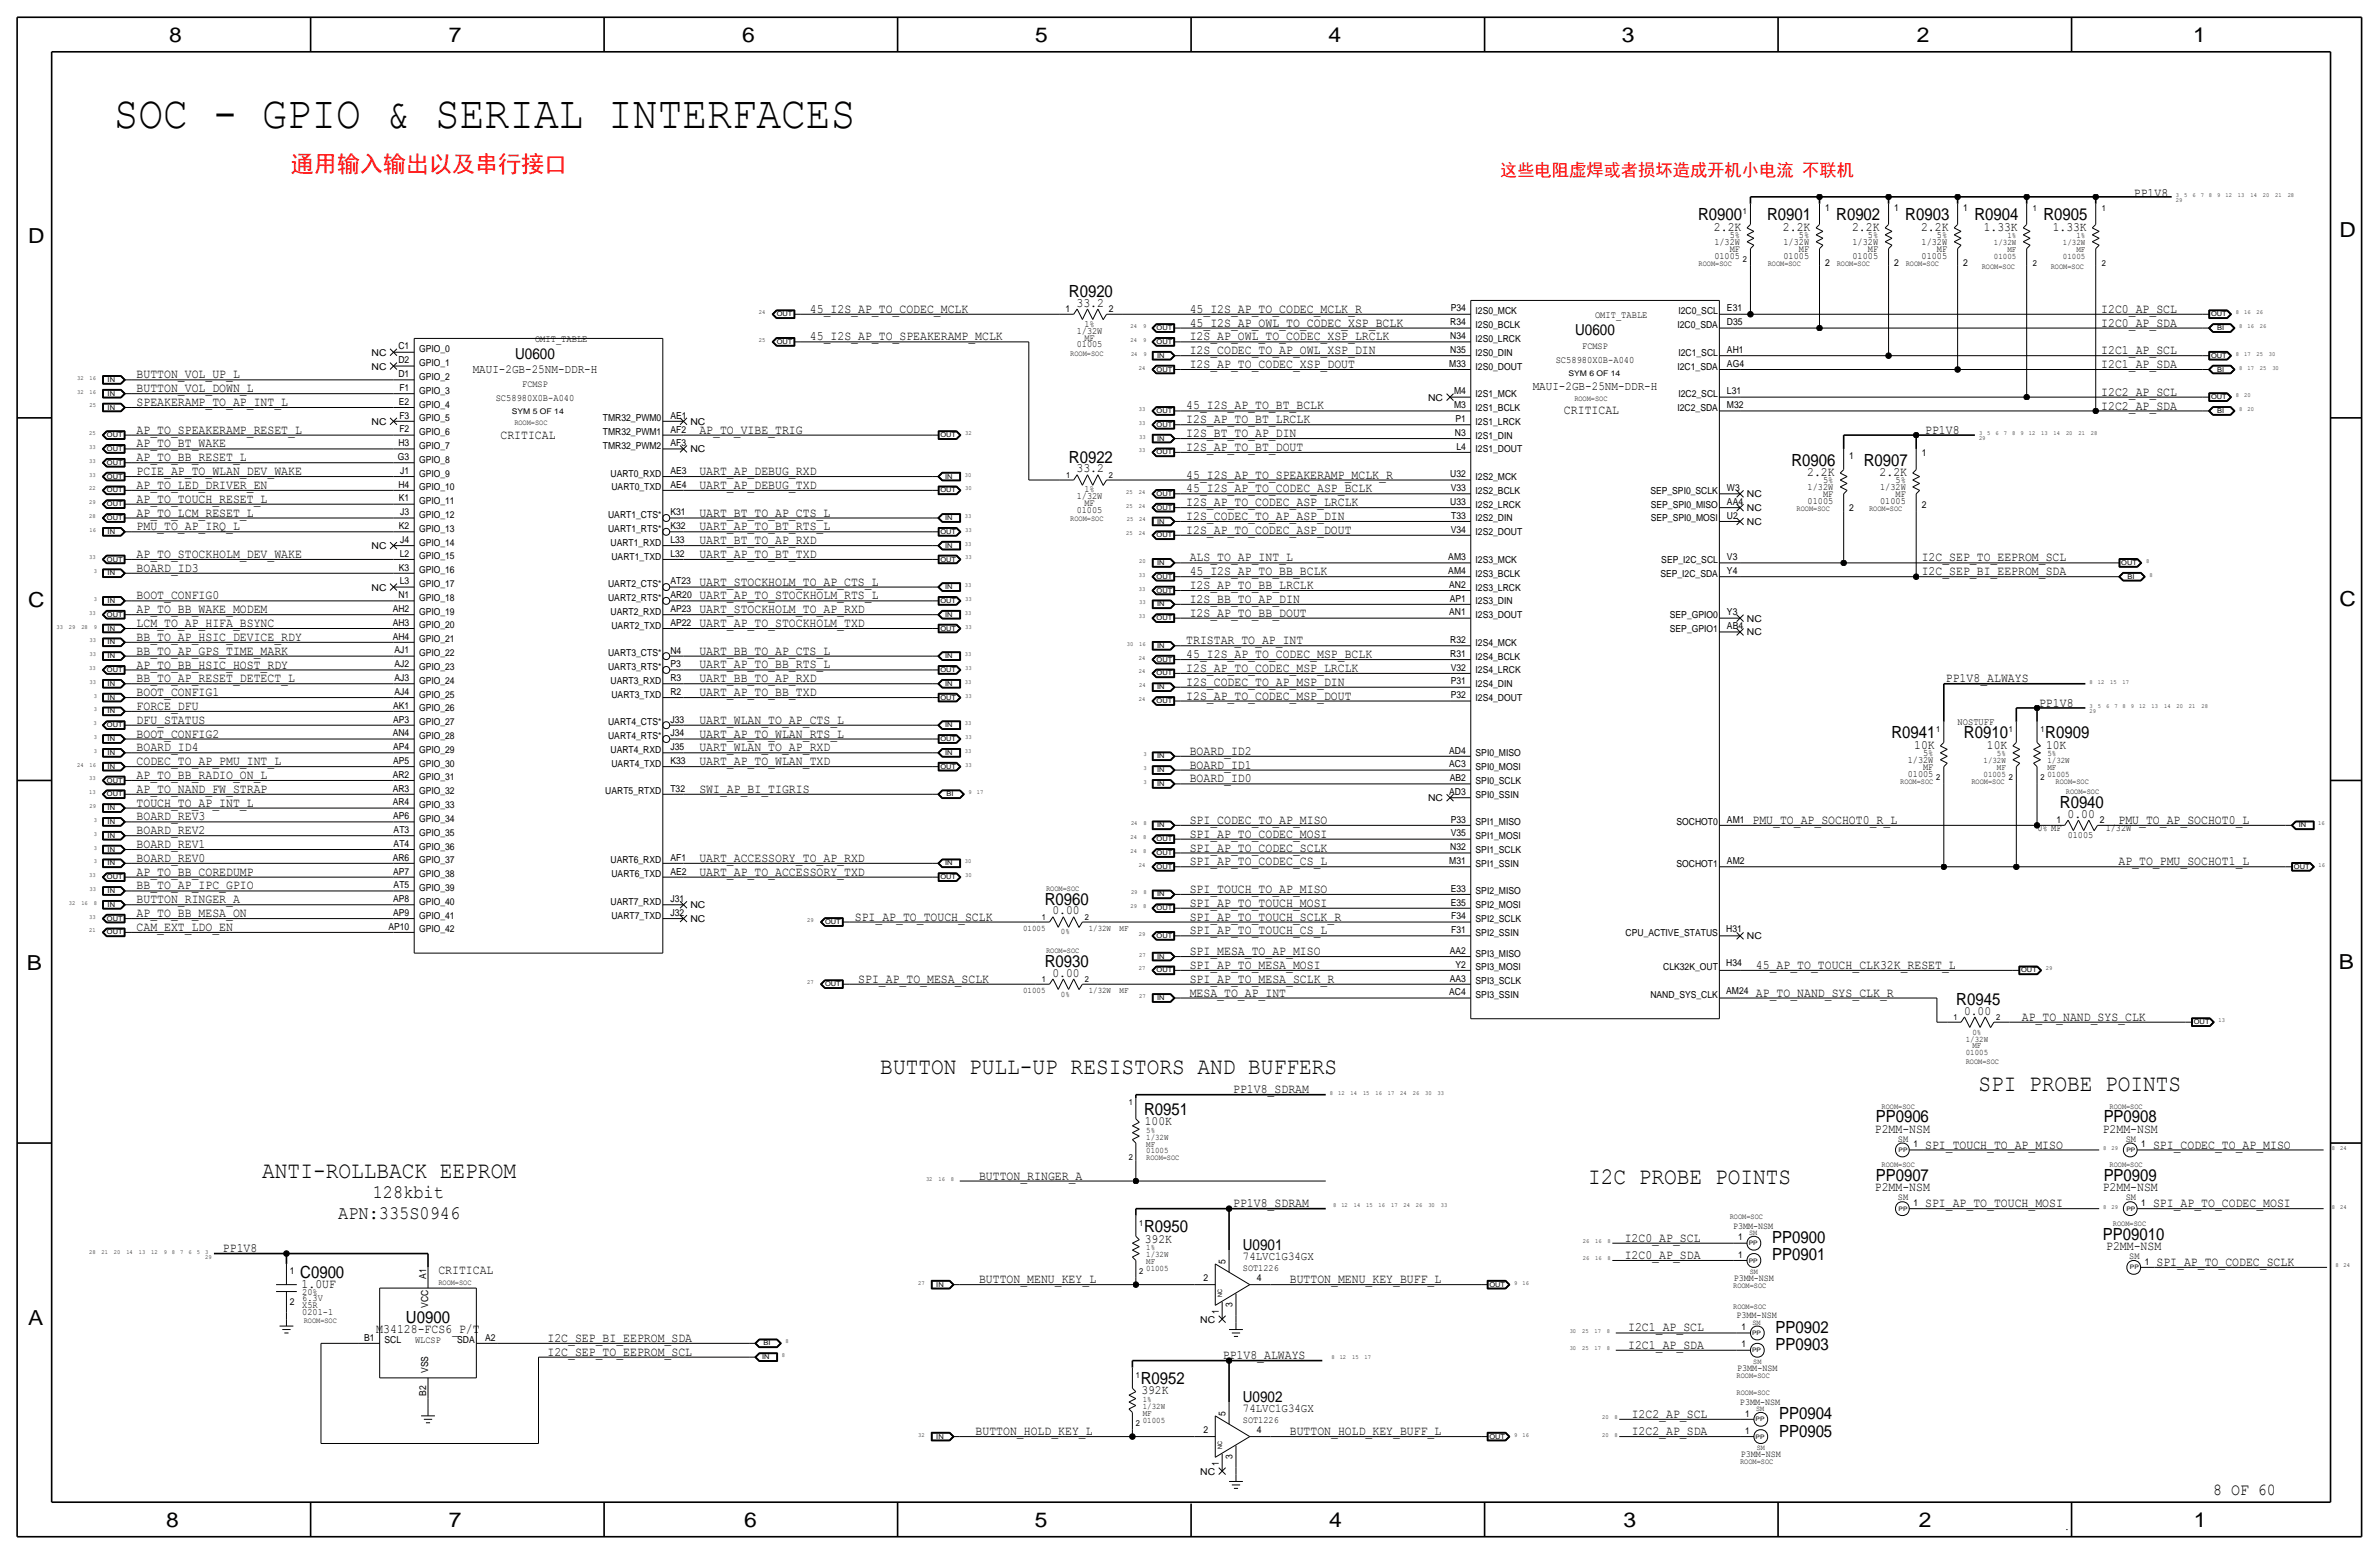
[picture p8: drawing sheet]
<svg xmlns="http://www.w3.org/2000/svg" width="875mm" height="572mm" viewBox="0 0 875 572" stroke-linecap="round" stroke-linejoin="round" font-family="sans-serif">
<defs><g id="words">
<text font-size="17" x="41.9" y="47">SOC - GPIO &amp; SERIAL INTERFACES</text>
<g font-size="8.7">
<text x="323.8" y="395">BUTTON PULL-UP RESISTORS AND BUFFERS</text>
<text x="727.7" y="401.3">SPI PROBE POINTS</text>
<text x="96.5" y="433.1">ANTI-ROLLBACK EEPROM</text>
<text x="584.1" y="435.6">I2C PROBE POINTS</text>
</g>
<text font-size="8.5" fill="#f00" x="107" y="63.2">通用输入输出以及串行接口</text>
<g font-size="7.6">
<text x="62.2" y="15.5">8</text>
<text x="165" y="15.5">7</text>
<text x="273" y="15.5">6</text>
<text x="380.7" y="15.5">5</text>
<text x="488.6" y="15.5">4</text>
<text x="596.6" y="15.5">3</text>
<text x="705.1" y="15.5">2</text>
<text x="806.7" y="15.5">1</text>
<text x="10.4" y="89.4">D</text>
<text x="860.5" y="87.1">D</text>
<text x="10.4" y="223.3">C</text>
<text x="860.5" y="222.8">C</text>
<text x="9.8" y="356.6">B</text>
<text x="860.2" y="356.4">B</text>
<text x="10.4" y="487.4">A</text>
<text x="61.2" y="561.6">8</text>
<text x="165" y="561.6">7</text>
<text x="273.8" y="561.6">6</text>
<text x="380.7" y="561.6">5</text>
<text x="488.9" y="561.6">4</text>
<text x="597.1" y="561.6">3</text>
<text x="705.8" y="561.6">2</text>
<text x="806.9" y="561.6">1</text>
</g>
<g font-size="7">
<text x="137.1" y="440.7">128kbit</text>
<text x="124.4" y="448.3">APN:335S0946</text>
</g>
<text font-size="6.3" fill="#f00" x="551.8" y="64.7">这些电阻虚焊或者损坏造成开机小电流 不联机</text>
<g font-size="6.2">
<text x="624.6" y="81">R0900</text>
<text x="650" y="81">R0901</text>
<text x="675.4" y="81">R0902</text>
<text x="700.8" y="81">R0903</text>
<text x="726.2" y="81">R0904</text>
<text x="751.6" y="81">R0905</text>
<text x="393.2" y="109.2">R0920</text>
<text x="393.2" y="170.2">R0922</text>
<text x="658.9" y="171.2">R0906</text>
<text x="685.6" y="171.2">R0907</text>
<text x="695.7" y="271.5">R0941</text>
<text x="722.4" y="271.5">R0910</text>
<text x="752.3" y="271.5">R0909</text>
<text x="757.7" y="297.2">R0940</text>
<text x="384.3" y="332.7">R0960</text>
<text x="384.3" y="355.6">R0930</text>
<text x="719.6" y="369.6">R0945</text>
<text x="420.8" y="410">R0951</text>
<text x="689.9" y="412.7">PP0906</text>
<text x="773.8" y="412.7">PP0908</text>
<text x="689.9" y="434.3">PP0907</text>
<text x="773.8" y="434.3">PP0909</text>
<text x="420.8" y="453.1">R0950</text>
<text x="773.5" y="455.9">PP09010</text>
<text x="651.8" y="457.2">PP0900</text>
<text x="651.8" y="463.6">PP0901</text>
<text x="110.4" y="469.9">C0900</text>
<text x="149.3" y="486.4">U0900</text>
<text x="653.1" y="490.2">PP0902</text>
<text x="653.1" y="496.6">PP0903</text>
<text x="419.6" y="509">R0952</text>
<text x="654.4" y="522">PP0904</text>
<text x="654.4" y="528.3">PP0905</text>
<text x="814" y="549.7">8 OF 60</text>
</g>
<g font-size="5.6">
<text x="579.4" y="123.2">U0600</text>
<text x="189.5" y="132.1">U0600</text>
<text x="457.1" y="459.7">U0901</text>
<text x="457.1" y="515.6">U0902</text>
</g>
<g font-size="4.7">
<text x="784.8" y="72.3">PP1V8</text>
<text x="630.4" y="84.8">2.2K</text>
<text x="655.8" y="84.8">2.2K</text>
<text x="681.2" y="84.8">2.2K</text>
<text x="706.6" y="84.8">2.2K</text>
<text x="729.7" y="84.8">1.33K</text>
<text x="755.1" y="84.8">1.33K</text>
<text x="395.9" y="112.8">33.2</text>
<text x="297.9" y="115">45_I2S_AP_TO_CODEC_MCLK</text>
<text x="437.6" y="115">45_I2S_AP_TO_CODEC_MCLK_R</text>
<text x="772.9" y="115">I2C0_AP_SCL</text>
<text x="297.9" y="125.2">45_I2S_AP_TO_SPEAKERAMP_MCLK</text>
<text x="437.6" y="120.1">45_I2S_AP_OWL_TO_CODEC_XSP_BCLK</text>
<text x="437.6" y="125.2">I2S_AP_OWL_TO_CODEC_XSP_LRCLK</text>
<text x="772.9" y="120.1">I2C0_AP_SDA</text>
<text x="437.6" y="130.3">I2S_CODEC_TO_AP_OWL_XSP_DIN</text>
<text x="772.9" y="130.3">I2C1_AP_SCL</text>
<text x="437.6" y="135.4">I2S_AP_TO_CODEC_XSP_DOUT</text>
<text x="772.9" y="135.4">I2C1_AP_SDA</text>
<text x="50.2" y="139.2">BUTTON_VOL_UP_L</text>
<text x="50.2" y="144.2">BUTTON_VOL_DOWN_L</text>
<text x="50.2" y="149.3">SPEAKERAMP_TO_AP_INT_L</text>
<text x="772.9" y="145.5">I2C2_AP_SCL</text>
<text x="436.3" y="155.7">I2S_AP_TO_BT_LRCLK</text>
<text x="436.3" y="150.6">45_I2S_AP_TO_BT_BCLK</text>
<text x="575.3" y="152.4">CRITICAL</text>
<text x="772.9" y="150.6">I2C2_AP_SDA</text>
<text x="50.2" y="159.5">AP_TO_SPEAKERAMP_RESET_L</text>
<text x="184.1" y="161.3">CRITICAL</text>
<text x="257.3" y="159.5">AP_TO_VIBE_TRIG</text>
<text x="436.3" y="160.8">I2S_BT_TO_AP_DIN</text>
<text x="708.1" y="159.5">PP1V8</text>
<text x="50.2" y="164.6">AP_TO_BT_WAKE</text>
<text x="436.3" y="165.8">I2S_AP_TO_BT_DOUT</text>
<text x="50.2" y="169.7">AP_TO_BB_RESET_L</text>
<text x="395.9" y="173.7">33.2</text>
<text x="50.2" y="179.8">AP_TO_LED_DRIVER_EN</text>
<text x="50.2" y="174.7">PCIE_AP_TO_WLAN_DEV_WAKE</text>
<text x="257.3" y="179.8">UART_AP_DEBUG_TXD</text>
<text x="257.3" y="174.7">UART_AP_DEBUG_RXD</text>
<text x="436.3" y="176">45_I2S_AP_TO_SPEAKERAMP_MCLK_R</text>
<text x="664.7" y="175">2.2K</text>
<text x="691.4" y="175">2.2K</text>
<text x="50.2" y="184.9">AP_TO_TOUCH_RESET_L</text>
<text x="436.3" y="181.1">45_I2S_AP_TO_CODEC_ASP_BCLK</text>
<text x="50.2" y="190">AP_TO_LCM_RESET_L</text>
<text x="257.3" y="190">UART_BT_TO_AP_CTS_L</text>
<text x="436.3" y="186.2">I2S_AP_TO_CODEC_ASP_LRCLK</text>
<text x="436.3" y="191.2">I2S_CODEC_TO_AP_ASP_DIN</text>
<text x="50.2" y="195">PMU_TO_AP_IRQ_L</text>
<text x="257.3" y="195">UART_AP_TO_BT_RTS_L</text>
<text x="436.3" y="196.3">I2S_AP_TO_CODEC_ASP_DOUT</text>
<text x="257.3" y="200.1">UART_BT_TO_AP_RXD</text>
<text x="50.2" y="205.2">AP_TO_STOCKHOLM_DEV_WAKE</text>
<text x="257.3" y="205.2">UART_AP_TO_BT_TXD</text>
<text x="437.6" y="206.5">ALS_TO_AP_INT_L</text>
<text x="706.8" y="206.5">I2C_SEP_TO_EEPROM_SCL</text>
<text x="50.2" y="210.3">BOARD_ID3</text>
<text x="257.3" y="215.4">UART_STOCKHOLM_TO_AP_CTS_L</text>
<text x="437.6" y="211.6">45_I2S_AP_TO_BB_BCLK</text>
<text x="706.8" y="211.6">I2C_SEP_BI_EEPROM_SDA</text>
<text x="50.2" y="220.4">BOOT_CONFIG0</text>
<text x="257.3" y="220.4">UART_AP_TO_STOCKHOLM_RTS_L</text>
<text x="437.6" y="216.6">I2S_AP_TO_BB_LRCLK</text>
<text x="437.6" y="221.7">I2S_BB_TO_AP_DIN</text>
<text x="50.2" y="225.5">AP_TO_BB_WAKE_MODEM</text>
<text x="257.3" y="225.5">UART_STOCKHOLM_TO_AP_RXD</text>
<text x="437.6" y="226.8">I2S_AP_TO_BB_DOUT</text>
<text x="50.2" y="230.6">LCM_TO_AP_HIFA_BSYNC</text>
<text x="257.2" y="230.6">UART_AP_TO_STOCKHOLM_TXD</text>
<text x="50.2" y="235.7">BB_TO_AP_HSIC_DEVICE_RDY</text>
<text x="436.3" y="236.9">TRISTAR_TO_AP_INT</text>
<text x="50.2" y="240.8">BB_TO_AP_GPS_TIME_MARK</text>
<text x="50.2" y="245.8">AP_TO_BB_HSIC_HOST_RDY</text>
<text x="257.2" y="240.8">UART_BB_TO_AP_CTS_L</text>
<text x="257.3" y="245.8">UART_AP_TO_BB_RTS_L</text>
<text x="436.3" y="242">45_I2S_AP_TO_CODEC_MSP_BCLK</text>
<text x="50.2" y="250.9">BB_TO_AP_RESET_DETECT_L</text>
<text x="257.3" y="250.9">UART_BB_TO_AP_RXD</text>
<text x="436.3" y="247.1">I2S_AP_TO_CODEC_MSP_LRCLK</text>
<text x="715.7" y="251">PP1V8_ALWAYS</text>
<text x="50.2" y="256">BOOT_CONFIG1</text>
<text x="257.3" y="256">UART_AP_TO_BB_TXD</text>
<text x="436.3" y="257.3">I2S_AP_TO_CODEC_MSP_DOUT</text>
<text x="436.3" y="252.2">I2S_CODEC_TO_AP_MSP_DIN</text>
<text x="50.2" y="261.1">FORCE_DFU</text>
<text x="750" y="259.8">PP1V8</text>
<text x="50.2" y="266.1">DFU_STATUS</text>
<text x="257.3" y="266.2">UART_WLAN_TO_AP_CTS_L</text>
<text x="50.2" y="271.2">BOOT_CONFIG2</text>
<text x="257.3" y="271.2">UART_AP_TO_WLAN_RTS_L</text>
<text x="704.1" y="275.3">10K</text>
<text x="730.8" y="275.3">10K</text>
<text x="752.6" y="275.3">10K</text>
<text x="50.2" y="276.3">BOARD_ID4</text>
<text x="50.2" y="281.4">CODEC_TO_AP_PMU_INT_L</text>
<text x="257.3" y="276.3">UART_WLAN_TO_AP_RXD</text>
<text x="257.3" y="281.4">UART_AP_TO_WLAN_TXD</text>
<text x="437.6" y="277.6">BOARD_ID2</text>
<text x="50.2" y="286.5">AP_TO_BB_RADIO_ON_L</text>
<text x="437.6" y="282.7">BOARD_ID1</text>
<text x="437.6" y="287.8">BOARD_ID0</text>
<text x="50.2" y="291.5">AP_TO_NAND_FW_STRAP</text>
<text x="257.3" y="291.6">SWI_AP_BI_TIGRIS</text>
<text x="50.2" y="296.6">TOUCH_TO_AP_INT_L</text>
<text x="50.2" y="301.7">BOARD_REV3</text>
<text x="437.6" y="303">SPI_CODEC_TO_AP_MISO</text>
<text x="644.6" y="303">PMU_TO_AP_SOCHOT0_R_L</text>
<text x="760.4" y="300.7">0.00</text>
<text x="779.2" y="303">PMU_TO_AP_SOCHOT0_L</text>
<text x="50.2" y="306.8">BOARD_REV2</text>
<text x="50.2" y="311.9">BOARD_REV1</text>
<text x="437.6" y="308.1">SPI_AP_TO_CODEC_MOSI</text>
<text x="50.2" y="317">BOARD_REV0</text>
<text x="257.3" y="317">UART_ACCESSORY_TO_AP_RXD</text>
<text x="437.6" y="313.2">SPI_AP_TO_CODEC_SCLK</text>
<text x="50.2" y="322">AP_TO_BB_COREDUMP</text>
<text x="257.3" y="322">UART_AP_TO_ACCESSORY_TXD</text>
<text x="437.6" y="318.2">SPI_AP_TO_CODEC_CS_L</text>
<text x="779.2" y="318.3">AP_TO_PMU_SOCHOT1_L</text>
<text x="50.2" y="327.1">BB_TO_AP_IPC_GPIO</text>
<text x="437.6" y="328.4">SPI_TOUCH_TO_AP_MISO</text>
<text x="50.2" y="332.2">BUTTON_RINGER_A</text>
<text x="437.6" y="333.5">SPI_AP_TO_TOUCH_MOSI</text>
<text x="50.2" y="337.3">AP_TO_BB_MESA_ON</text>
<text x="314.4" y="338.6">SPI_AP_TO_TOUCH_SCLK</text>
<text x="387.1" y="336.3">0.00</text>
<text x="437.6" y="338.5">SPI_AP_TO_TOUCH_SCLK_R</text>
<text x="50.2" y="342.3">CAM_EXT_LDO_EN</text>
<text x="437.6" y="343.6">SPI_AP_TO_TOUCH_CS_L</text>
<text x="437.6" y="351.3">SPI_MESA_TO_AP_MISO</text>
<text x="387.1" y="359.2">0.00</text>
<text x="437.6" y="356.3">SPI_AP_TO_MESA_MOSI</text>
<text x="645.9" y="356.3">45_AP_TO_TOUCH_CLK32K_RESET_L</text>
<text x="315.7" y="361.4">SPI_AP_TO_MESA_SCLK</text>
<text x="437.6" y="361.4">SPI_AP_TO_MESA_SCLK_R</text>
<text x="437.6" y="366.5">MESA_TO_AP_INT</text>
<text x="645.9" y="366.5">AP_TO_NAND_SYS_CLK_R</text>
<text x="722.4" y="373.1">0.00</text>
<text x="743.7" y="375.4">AP_TO_NAND_SYS_CLK</text>
<text x="453.6" y="402.1">PP1V8_SDRAM</text>
<text x="421.1" y="413.8">100K</text>
<text x="689.6" y="416.6">P2MM-NSM</text>
<text x="773.4" y="416.6">P2MM-NSM</text>
<text x="708.1" y="422.4">SPI_TOUCH_TO_AP_MISO</text>
<text x="791.9" y="422.4">SPI_CODEC_TO_AP_MISO</text>
<text x="360.1" y="433.8">BUTTON_RINGER_A</text>
<text x="453.6" y="444">PP1V8_SDRAM</text>
<text x="689.6" y="438.1">P2MM-NSM</text>
<text x="708.1" y="443.9">SPI_AP_TO_TOUCH_MOSI</text>
<text x="773.4" y="438.1">P2MM-NSM</text>
<text x="791.9" y="444">SPI_AP_TO_CODEC_MOSI</text>
<text x="82" y="460.5">PP1V8</text>
<text x="421.1" y="456.9">392K</text>
<text x="597.6" y="456.6">I2C0_AP_SCL</text>
<text x="774.7" y="459.7">P2MM-NSM</text>
<text x="597.6" y="463">I2C0_AP_SDA</text>
<text x="793.2" y="465.5">SPI_AP_TO_CODEC_SCLK</text>
<text x="110.9" y="473.7">1.0UF</text>
<text x="161.2" y="468.6">CRITICAL</text>
<text x="360.1" y="471.9">BUTTON_MENU_KEY_L</text>
<text x="474.4" y="471.9">BUTTON_MENU_KEY_BUFF_L</text>
<text x="138.4" y="490.2">M34128-FCS6_P/T</text>
<text x="598.9" y="489.7">I2C1_AP_SCL</text>
<text x="201.4" y="493.5">I2C_SEP_BI_EEPROM_SDA</text>
<text x="598.9" y="496">I2C1_AP_SDA</text>
<text x="201.4" y="498.6">I2C_SEP_TO_EEPROM_SCL</text>
<text x="449.8" y="499.8">PP1V8_ALWAYS</text>
<text x="419.8" y="512.8">392K</text>
<text x="600.2" y="521.4">I2C2_AP_SCL</text>
<text x="358.8" y="527.8">BUTTON_HOLD_KEY_L</text>
<text x="474.4" y="527.8">BUTTON_HOLD_KEY_BUFF_L</text>
<text x="600.2" y="527.8">I2C2_AP_SDA</text>
</g>
<g font-size="4.5">
<text x="173.9" y="137.2">MAUI-2GB-25NM-DDR-H</text>
<text x="563.8" y="143.5">MAUI-2GB-25NM-DDR-H</text>
</g>
<g font-size="4.4">
<text x="457.2" y="463.6">74LVC1G34GX</text>
<text x="457.2" y="519.4">74LVC1G34GX</text>
</g>
<g font-size="3.6">
<text x="586.7" y="116.8">OMIT_TABLE</text>
<text x="196.8" y="125.7">OMIT_TABLE</text>
<text x="572.2" y="133.3">SC58980X0B-A040</text>
<text x="182.3" y="147.3">SC58980X0B-A040</text>
<text x="720" y="266.7">NOSTUFF</text>
</g>
<g font-size="3.5">
<text x="671.3" y="77.5">1</text>
<text x="696.7" y="77.5">1</text>
<text x="722.1" y="77.5">1</text>
<text x="636.2" y="87.6">5%</text>
<text x="661.6" y="87.6">5%</text>
<text x="687" y="87.6">5%</text>
<text x="712.4" y="87.6">5%</text>
<text x="630.6" y="90.2">1/32W</text>
<text x="630.6" y="95.3">01005</text>
<text x="636.2" y="92.7">MF</text>
<text x="656" y="95.3">01005</text>
<text x="656" y="90.2">1/32W</text>
<text x="661.6" y="92.7">MF</text>
<text x="681.4" y="90.2">1/32W</text>
<text x="681.4" y="95.3">01005</text>
<text x="687" y="92.7">MF</text>
<text x="706.8" y="95.3">01005</text>
<text x="706.8" y="90.2">1/32W</text>
<text x="712.4" y="92.7">MF</text>
<text x="671.3" y="97.8">2</text>
<text x="696.7" y="97.8">2</text>
<text x="722.1" y="97.8">2</text>
<text x="391.9" y="114.8">1</text>
<text x="407.9" y="114.8">2</text>
<text x="533.4" y="119.6">R34</text>
<text x="533.6" y="114.6">P34</text>
<text x="542.7" y="115.6">I2S0_MCK</text>
<text x="617.4" y="115.6">I2C0_SCL</text>
<text x="635.2" y="114.6">E31</text>
<text x="635.2" y="119.6">D35</text>
<text x="396" y="122.7">1/32W</text>
<text x="398.9" y="120.1">1%</text>
<text x="398.9" y="125.2">MF</text>
<text x="533.4" y="124.7">N34</text>
<text x="542.7" y="120.7">I2S0_BCLK</text>
<text x="542.7" y="125.7">I2S0_LRCK</text>
<text x="617" y="120.7">I2C0_SDA</text>
<text x="136.7" y="130.8">NC</text>
<text x="146.5" y="128.5">C1</text>
<text x="154.1" y="129.6">GPIO_0</text>
<text x="396" y="127.8">01005</text>
<text x="533.4" y="129.8">N35</text>
<text x="542.7" y="130.8">I2S0_DIN</text>
<text x="582" y="128.3">FCMSP</text>
<text x="617.4" y="130.8">I2C1_SCL</text>
<text x="635.2" y="129.8">AH1</text>
<text x="136.7" y="135.9">NC</text>
<text x="146.5" y="133.6">D2</text>
<text x="154.1" y="134.6">GPIO_1</text>
<text x="533.1" y="134.9">M33</text>
<text x="542.7" y="135.9">I2S0_DOUT</text>
<text x="617" y="135.9">I2C1_SDA</text>
<text x="635.2" y="134.9">AG4</text>
<text x="146.5" y="138.7">D1</text>
<text x="146.9" y="143.8">F1</text>
<text x="154.1" y="139.7">GPIO_2</text>
<text x="192.1" y="142.2">FCMSP</text>
<text x="146.7" y="148.8">E2</text>
<text x="154.1" y="149.9">GPIO_4</text>
<text x="154.1" y="144.8">GPIO_3</text>
<text x="525.3" y="147.3">NC</text>
<text x="534.8" y="145">M4</text>
<text x="542.7" y="146.1">I2S1_MCK</text>
<text x="617.4" y="146.1">I2C2_SCL</text>
<text x="635.2" y="145">L31</text>
<text x="146.9" y="153.9">F3</text>
<text x="154.1" y="155">GPIO_5</text>
<text x="221.7" y="154.9">TMR32_PWM0</text>
<text x="246.6" y="154">AE1</text>
<text x="534.8" y="150.1">M3</text>
<text x="535.3" y="155.2">P1</text>
<text x="542.7" y="151.1">I2S1_BCLK</text>
<text x="617" y="151.1">I2C2_SDA</text>
<text x="635.2" y="150.1">M32</text>
<text x="136.7" y="156.2">NC</text>
<text x="146.9" y="159">F2</text>
<text x="154.1" y="160">GPIO_6</text>
<text x="221.7" y="160">TMR32_PWM1</text>
<text x="246.6" y="159.1">AF2</text>
<text x="253.9" y="156.2">NC</text>
<text x="535.2" y="160.3">N3</text>
<text x="542.7" y="156.2">I2S1_LRCK</text>
<text x="542.7" y="161.3">I2S1_DIN</text>
<text x="146.5" y="164.1">H3</text>
<text x="154.1" y="165.1">GPIO_7</text>
<text x="221.7" y="165.1">TMR32_PWM2</text>
<text x="246.6" y="164.1">AF3</text>
<text x="253.9" y="166.4">NC</text>
<text x="535.7" y="165.4">L4</text>
<text x="542.7" y="166.4">I2S1_DOUT</text>
<text x="706.9" y="167.6">1</text>
<text x="146.4" y="169.2">G3</text>
<text x="154.1" y="170.2">GPIO_8</text>
<text x="680.2" y="168.9">1</text>
<text x="146.5" y="179.3">H4</text>
<text x="147.2" y="174.3">J1</text>
<text x="154.1" y="175.3">GPIO_9</text>
<text x="224.5" y="175.3">UART0_RXD</text>
<text x="246.6" y="174.3">AE3</text>
<text x="246.6" y="179.4">AE4</text>
<text x="533.4" y="175.5">U32</text>
<text x="542.7" y="176.5">I2S2_MCK</text>
<text x="670.5" y="177.8">5%</text>
<text x="697.2" y="177.8">5%</text>
<text x="146.7" y="184.4">K1</text>
<text x="154.1" y="185.4">GPIO_11</text>
<text x="154.1" y="180.3">GPIO_10</text>
<text x="224.9" y="180.4">UART0_TXD</text>
<text x="396" y="183.6">1/32W</text>
<text x="398.9" y="181.1">1%</text>
<text x="533.4" y="185.7">U33</text>
<text x="533.6" y="180.6">V33</text>
<text x="542.7" y="181.6">I2S2_BCLK</text>
<text x="607" y="181.6">SEP_SPI0_SCLK</text>
<text x="635.2" y="185.7">AA4</text>
<text x="635.2" y="180.6">W3</text>
<text x="642.6" y="182.9">NC</text>
<text x="664.9" y="180.3">1/32W</text>
<text x="664.9" y="185.4">01005</text>
<text x="670.5" y="182.9">MF</text>
<text x="691.5" y="185.4">01005</text>
<text x="691.5" y="180.3">1/32W</text>
<text x="697.2" y="182.9">MF</text>
<text x="147.2" y="189.5">J3</text>
<text x="154.1" y="190.5">GPIO_12</text>
<text x="223.7" y="190.5">UART1_CTS*</text>
<text x="246.6" y="189.5">K31</text>
<text x="396" y="188.7">01005</text>
<text x="398.9" y="186.2">MF</text>
<text x="533.8" y="190.8">T33</text>
<text x="542.7" y="191.8">I2S2_DIN</text>
<text x="542.7" y="186.7">I2S2_LRCK</text>
<text x="607.2" y="186.7">SEP_SPI0_MISO</text>
<text x="607.2" y="191.8">SEP_SPI0_MOSI</text>
<text x="635.2" y="190.8">U2</text>
<text x="642.6" y="188">NC</text>
<text x="680.2" y="188">2</text>
<text x="706.9" y="186.7">2</text>
<text x="146.7" y="194.6">K2</text>
<text x="154.1" y="195.6">GPIO_13</text>
<text x="223.7" y="195.6">UART1_RTS*</text>
<text x="246.6" y="194.6">K32</text>
<text x="533.6" y="195.8">V34</text>
<text x="542.7" y="196.9">I2S2_DOUT</text>
<text x="642.6" y="193">NC</text>
<text x="136.7" y="201.9">NC</text>
<text x="147.2" y="199.7">J4</text>
<text x="154.1" y="200.7">GPIO_14</text>
<text x="224.5" y="200.7">UART1_RXD</text>
<text x="246.6" y="199.7">L33</text>
<text x="146.7" y="209.8">K3</text>
<text x="147.1" y="204.7">L2</text>
<text x="154.1" y="205.7">GPIO_15</text>
<text x="224.9" y="205.8">UART1_TXD</text>
<text x="246.6" y="204.8">L32</text>
<text x="532.7" y="206">AM3</text>
<text x="542.7" y="207">I2S3_MCK</text>
<text x="611.1" y="207">SEP_I2C_SCL</text>
<text x="635.2" y="206">V3</text>
<text x="147.1" y="214.9">L3</text>
<text x="154.1" y="215.9">GPIO_17</text>
<text x="154.1" y="210.8">GPIO_16</text>
<text x="223.7" y="215.9">UART2_CTS*</text>
<text x="246.6" y="214.9">AT23</text>
<text x="532.7" y="211.1">AM4</text>
<text x="542.7" y="212.1">I2S3_BCLK</text>
<text x="610.7" y="212.1">SEP_I2C_SDA</text>
<text x="635.2" y="211.1">Y4</text>
<text x="136.7" y="217.2">NC</text>
<text x="146.5" y="220">N1</text>
<text x="154.1" y="221">GPIO_18</text>
<text x="223.7" y="221">UART2_RTS*</text>
<text x="246.6" y="220">AR20</text>
<text x="533.1" y="216.2">AN2</text>
<text x="533.2" y="221.2">AP1</text>
<text x="542.7" y="217.2">I2S3_LRCK</text>
<text x="144.4" y="225.1">AH2</text>
<text x="154.1" y="226.1">GPIO_19</text>
<text x="224.5" y="226.1">UART2_RXD</text>
<text x="246.6" y="225.1">AP23</text>
<text x="533.1" y="226.3">AN1</text>
<text x="542.7" y="222.3">I2S3_DIN</text>
<text x="542.7" y="227.3">I2S3_DOUT</text>
<text x="614.2" y="227.3">SEP_GPIO0</text>
<text x="635.2" y="226.3">Y3</text>
<text x="144.4" y="230.1">AH3</text>
<text x="154.1" y="231.1">GPIO_20</text>
<text x="224.9" y="231.2">UART2_TXD</text>
<text x="246.6" y="230.2">AP22</text>
<text x="614.2" y="232.4">SEP_GPIO1</text>
<text x="635.2" y="231.4">AB4</text>
<text x="642.6" y="233.7">NC</text>
<text x="642.6" y="228.6">NC</text>
<text x="144.4" y="235.2">AH4</text>
<text x="154.1" y="236.2">GPIO_21</text>
<text x="533.4" y="236.5">R32</text>
<text x="542.7" y="237.5">I2S4_MCK</text>
<text x="145.1" y="240.3">AJ1</text>
<text x="145.1" y="245.4">AJ2</text>
<text x="154.1" y="241.3">GPIO_22</text>
<text x="223.7" y="241.3">UART3_CTS*</text>
<text x="246.6" y="240.3">N4</text>
<text x="246.6" y="245.4">P3</text>
<text x="533.4" y="241.6">R31</text>
<text x="542.7" y="242.6">I2S4_BCLK</text>
<text x="145.1" y="250.5">AJ3</text>
<text x="154.1" y="246.4">GPIO_23</text>
<text x="154.1" y="251.5">GPIO_24</text>
<text x="223.7" y="246.4">UART3_RTS*</text>
<text x="224.5" y="251.5">UART3_RXD</text>
<text x="246.6" y="250.5">R3</text>
<text x="533.6" y="251.7">P31</text>
<text x="533.6" y="246.6">V32</text>
<text x="542.7" y="247.7">I2S4_LRCK</text>
<text x="145.1" y="255.6">AJ4</text>
<text x="154.1" y="256.5">GPIO_25</text>
<text x="224.9" y="256.5">UART3_TXD</text>
<text x="246.6" y="255.6">R2</text>
<text x="533.6" y="256.8">P32</text>
<text x="542.7" y="257.8">I2S4_DOUT</text>
<text x="542.7" y="252.7">I2S4_DIN</text>
<text x="144.6" y="260.6">AK1</text>
<text x="154.1" y="261.6">GPIO_26</text>
<text x="144.6" y="265.7">AP3</text>
<text x="154.1" y="266.7">GPIO_27</text>
<text x="223.7" y="266.7">UART4_CTS*</text>
<text x="246.6" y="265.7">J33</text>
<text x="144.4" y="270.8">AN4</text>
<text x="144.6" y="275.9">AP4</text>
<text x="154.1" y="271.8">GPIO_28</text>
<text x="223.7" y="271.8">UART4_RTS*</text>
<text x="246.6" y="270.8">J34</text>
<text x="246.6" y="275.9">J35</text>
<text x="144.6" y="281">AP5</text>
<text x="154.1" y="276.9">GPIO_29</text>
<text x="154.1" y="281.9">GPIO_30</text>
<text x="224.5" y="276.9">UART4_RXD</text>
<text x="224.9" y="281.9">UART4_TXD</text>
<text x="246.6" y="281">K33</text>
<text x="533.1" y="277.1">AD4</text>
<text x="542.7" y="278.1">SPI0_MISO</text>
<text x="701.7" y="280.7">1/32W</text>
<text x="707.4" y="278.1">5%</text>
<text x="144.4" y="286">AR2</text>
<text x="154.1" y="287">GPIO_31</text>
<text x="533.1" y="282.2">AC3</text>
<text x="533.2" y="287.3">AB2</text>
<text x="542.7" y="283.2">SPI0_MOSI</text>
<text x="701.7" y="285.7">01005</text>
<text x="707.4" y="283.2">MF</text>
<text x="144.4" y="291.1">AR3</text>
<text x="154.1" y="292.1">GPIO_32</text>
<text x="222.6" y="292.1">UART5_RTXD</text>
<text x="246.6" y="291.2">T32</text>
<text x="533.1" y="292.4">AD3</text>
<text x="542.7" y="293.4">SPI0_SSIN</text>
<text x="542.7" y="288.3">SPI0_SCLK</text>
<text x="144.4" y="296.2">AR4</text>
<text x="154.1" y="297.2">GPIO_33</text>
<text x="525.3" y="294.6">NC</text>
<text x="144.6" y="301.3">AP6</text>
<text x="154.1" y="302.3">GPIO_34</text>
<text x="533.6" y="302.5">P33</text>
<text x="542.7" y="303.5">SPI1_MISO</text>
<text x="616.7" y="303.5">SOCHOT0</text>
<text x="635.2" y="302.5">AM1</text>
<text x="749.4" y="305.6">0% MF</text>
<text x="756.4" y="302.8">1</text>
<text x="772.4" y="302.8">2</text>
<text x="774.5" y="305.6">1/32W</text>
<text x="144.8" y="306.4">AT3</text>
<text x="144.8" y="311.4">AT4</text>
<text x="154.1" y="307.4">GPIO_35</text>
<text x="533.6" y="307.6">V35</text>
<text x="542.7" y="308.6">SPI1_MOSI</text>
<text x="760.5" y="308.1">01005</text>
<text x="144.4" y="316.5">AR6</text>
<text x="154.1" y="312.4">GPIO_36</text>
<text x="154.1" y="317.5">GPIO_37</text>
<text x="224.5" y="317.5">UART6_RXD</text>
<text x="246.6" y="316.6">AF1</text>
<text x="533.1" y="317.8">M31</text>
<text x="533.4" y="312.7">N32</text>
<text x="542.7" y="313.7">SPI1_SCLK</text>
<text x="635.2" y="317.8">AM2</text>
<text x="144.6" y="321.6">AP7</text>
<text x="154.1" y="322.6">GPIO_38</text>
<text x="224.9" y="322.6">UART6_TXD</text>
<text x="246.6" y="321.6">AE2</text>
<text x="542.7" y="318.8">SPI1_SSIN</text>
<text x="616.7" y="318.8">SOCHOT1</text>
<text x="144.8" y="326.7">AT5</text>
<text x="154.1" y="327.7">GPIO_39</text>
<text x="533.6" y="327.9">E33</text>
<text x="542.7" y="328.9">SPI2_MISO</text>
<text x="144.6" y="331.8">AP8</text>
<text x="154.1" y="332.8">GPIO_40</text>
<text x="224.5" y="332.7">UART7_RXD</text>
<text x="246.6" y="331.8">J31</text>
<text x="253.9" y="334">NC</text>
<text x="533.6" y="333">E35</text>
<text x="542.7" y="334">SPI2_MOSI</text>
<text x="142.9" y="341.9">AP10</text>
<text x="144.6" y="336.9">AP9</text>
<text x="154.1" y="337.8">GPIO_41</text>
<text x="224.9" y="337.8">UART7_TXD</text>
<text x="246.6" y="336.9">J32</text>
<text x="253.9" y="339.1">NC</text>
<text x="533.8" y="338.1">F34</text>
<text x="542.7" y="339.1">SPI2_SCLK</text>
<text x="154.1" y="342.9">GPIO_42</text>
<text x="533.8" y="343.2">F31</text>
<text x="542.7" y="344.2">SPI2_SSIN</text>
<text x="597.9" y="344.2">CPU_ACTIVE_STATUS</text>
<text x="634.9" y="342.6">H31</text>
<text x="642.6" y="345.4">NC</text>
<text x="533.2" y="350.8">AA2</text>
<text x="542.7" y="351.8">SPI3_MISO</text>
<text x="535.3" y="355.9">Y2</text>
<text x="542.7" y="356.9">SPI3_MOSI</text>
<text x="611.8" y="356.9">CLK32K_OUT</text>
<text x="634.9" y="355.3">H34</text>
<text x="533.2" y="361">AA3</text>
<text x="542.7" y="362">SPI3_SCLK</text>
<text x="635" y="365.5">AM24</text>
<text x="533.1" y="366">AC4</text>
<text x="542.7" y="367">SPI3_SSIN</text>
<text x="607" y="367">NAND_SYS_CLK</text>
<text x="698.1" y="419.9">SM</text>
<text x="781.9" y="419.9">SM</text>
<text x="703.8" y="421.9">1</text>
<text x="787.6" y="421.9">1</text>
<text x="698.1" y="441.5">SM</text>
<text x="703.8" y="443.5">1</text>
<text x="781.9" y="441.5">SM</text>
<text x="787.6" y="443.5">1</text>
<text x="637.5" y="451.9">P3MM-NSM</text>
<text x="639.3" y="456.2">1</text>
<text x="450.8" y="464.8" transform="rotate(-90 450.8 464.8)">5</text>
<text x="457.1" y="467.4">SOT1226</text>
<text x="639.3" y="462.5">1</text>
<text x="783.2" y="463">SM</text>
<text x="788.9" y="465.1">1</text>
<text x="106.6" y="468.6">1</text>
<text x="156.8" y="470.2" transform="rotate(-90 156.8 470.2)">A1</text>
<text x="442.7" y="471.2">2</text>
<text x="462.2" y="471.2">4</text>
<text x="637.7" y="471.2">P3MM-NSM</text>
<text x="111.2" y="478.5">6.3V</text>
<text x="111.2" y="476.2">20%</text>
<text x="106.6" y="480.1">2</text>
<text x="111.2" y="483.6">0201-1</text>
<text x="111.2" y="481.1">X5R</text>
<text x="157.4" y="480.9" transform="rotate(-90 157.4 480.9)">VCC</text>
<text x="448.3" y="483.1" transform="rotate(-90 448.3 483.1)">1</text>
<text x="453.3" y="480.5" transform="rotate(-90 453.3 480.5)">3</text>
<text x="638.7" y="484.9">P3MM-NSM</text>
<text x="441.5" y="486.4">NC</text>
<text x="640.6" y="489.2">1</text>
<text x="133.9" y="493.1">B1</text>
<text x="141.4" y="494">SCL</text>
<text x="152.7" y="494">WLCSP</text>
<text x="168.2" y="494.1">SDA</text>
<text x="178.4" y="493.1">A2</text>
<text x="640.6" y="495.6">1</text>
<text x="157.4" y="505" transform="rotate(-90 157.4 505)">VSS</text>
<text x="639" y="504.2">P3MM-NSM</text>
<text x="156.8" y="513.4" transform="rotate(-90 156.8 513.4)">B2</text>
<text x="450.8" y="520.7" transform="rotate(-90 450.8 520.7)">5</text>
<text x="640" y="516.6">P3MM-NSM</text>
<text x="641.9" y="521">1</text>
<text x="442.7" y="527.1">2</text>
<text x="457.2" y="523.2">SOT1226</text>
<text x="462.2" y="527.1">4</text>
<text x="641.9" y="527.3">1</text>
<text x="448.3" y="539" transform="rotate(-90 448.3 539)">1</text>
<text x="453.3" y="536.4" transform="rotate(-90 453.3 536.4)">3</text>
<text x="640.2" y="535.9">P3MM-NSM</text>
<text x="441.5" y="542.3">NC</text>
<text x="759.4" y="562.6">.</text>
</g>
<g font-size="3.1">
<text x="747.7" y="77.5">1</text>
<text x="773.1" y="77.5">1</text>
<text x="641" y="78.7">1</text>
<text x="738.3" y="87.6">1%</text>
<text x="763.7" y="87.6">1%</text>
<text x="733.4" y="90.2">1/32W</text>
<text x="733.4" y="95.3">01005</text>
<text x="738.3" y="92.7">MF</text>
<text x="758.8" y="95.3">01005</text>
<text x="758.8" y="90.2">1/32W</text>
<text x="763.7" y="92.7">MF</text>
<text x="641" y="96.5">2</text>
<text x="747.7" y="97.8">2</text>
<text x="773.1" y="97.8">2</text>
<text x="392.1" y="175.8">1</text>
<text x="407.9" y="175.8">2</text>
<text x="712.2" y="269.2">1</text>
<text x="738.8" y="269.2">1</text>
<text x="750.5" y="269.2">1</text>
<text x="729.6" y="280.7">1/32W</text>
<text x="734.5" y="278.1">5%</text>
<text x="753.1" y="278.1">5%</text>
<text x="753.1" y="280.7">1/32W</text>
<text x="712.2" y="287">2</text>
<text x="729.6" y="285.8">01005</text>
<text x="734.5" y="283.2">MF</text>
<text x="738.8" y="287">2</text>
<text x="750.5" y="287">2</text>
<text x="753.1" y="285.7">01005</text>
<text x="753.1" y="283.2">MF</text>
<text x="383.2" y="338.3">1</text>
<text x="399" y="338.3">2</text>
<text x="376.3" y="342.4">01005</text>
<text x="390.2" y="343.7">0%</text>
<text x="400.4" y="342.4">1/32W</text>
<text x="411.8" y="342.4">MF</text>
<text x="376.3" y="365.3">01005</text>
<text x="383.2" y="361.2">1</text>
<text x="399" y="361.2">2</text>
<text x="400.4" y="365.3">1/32W</text>
<text x="411.8" y="365.3">MF</text>
<text x="390.2" y="366.5">0%</text>
<text x="718.5" y="375.2">1</text>
<text x="734.3" y="375.2">2</text>
<text x="723" y="383">1/32W</text>
<text x="725.5" y="380.5">0%</text>
<text x="723" y="388.1">01005</text>
<text x="725.5" y="385.6">MF</text>
<text x="415.2" y="406.4">1</text>
<text x="421.6" y="416.6">5%</text>
<text x="421.6" y="419.1">1/32W</text>
<text x="421.6" y="424.2">01005</text>
<text x="421.6" y="421.6">MF</text>
<text x="415.2" y="426.7">2</text>
<text x="419" y="450.9">1</text>
<text x="421.6" y="459.7">1%</text>
<text x="421.6" y="464.8">MF</text>
<text x="421.6" y="462.3">1/32W</text>
<text x="421.6" y="467.4">01005</text>
<text x="419" y="468.6">2</text>
<text x="417.8" y="506.7">1</text>
<text x="420.3" y="515.6">1%</text>
<text x="420.3" y="518.2">1/32W</text>
<text x="420.3" y="520.7">MF</text>
<text x="417.8" y="524.5">2</text>
<text x="420.3" y="523.2">01005</text>
</g>
<g font-size="2.9">
<text x="624.8" y="97.8">ROOM=SOC</text>
<text x="650.2" y="97.8">ROOM=SOC</text>
<text x="675.6" y="97.8">ROOM=SOC</text>
<text x="701" y="97.8">ROOM=SOC</text>
<text x="728.9" y="99.1">ROOM=SOC</text>
<text x="754.3" y="99.1">ROOM=SOC</text>
<text x="393.7" y="130.8">ROOM=SOC</text>
<text x="576.9" y="138.4">SYM 6 OF 14</text>
<text x="579.1" y="147.3">ROOM=SOC</text>
<text x="188.3" y="152.4">SYM 5 OF 14</text>
<text x="189.2" y="156.2">ROOM=SOC</text>
<text x="393.7" y="191.8">ROOM=SOC</text>
<text x="660.8" y="188">ROOM=SOC</text>
<text x="687.5" y="188">ROOM=SOC</text>
<text x="698.9" y="288.3">ROOM=SOC</text>
<text x="725.1" y="288.3">ROOM=SOC</text>
<text x="756.1" y="288.3">ROOM=SOC</text>
<text x="759.9" y="292.1">ROOM=SOC</text>
<text x="384.8" y="327.7">ROOM=SOC</text>
<text x="384.8" y="350.5">ROOM=SOC</text>
<text x="723" y="391.2">ROOM=SOC</text>
<text x="692.1" y="407.7">ROOM=SOC</text>
<text x="775.9" y="407.7">ROOM=SOC</text>
<text x="421.6" y="426.7">ROOM=SOC</text>
<text x="692.1" y="429.3">ROOM=SOC</text>
<text x="775.9" y="429.3">ROOM=SOC</text>
<text x="636.2" y="448.3">ROOM=SOC</text>
<text x="777.2" y="450.9">ROOM=SOC</text>
<text x="161.2" y="472.4">ROOM=SOC</text>
<text x="637.5" y="473.7">ROOM=SOC</text>
<text x="637.5" y="481.3">ROOM=SOC</text>
<text x="111.7" y="486.4">ROOM=SOC</text>
<text x="638.8" y="506.7">ROOM=SOC</text>
<text x="638.8" y="513.1">ROOM=SOC</text>
<text x="640" y="538.5">ROOM=SOC</text>
</g>
<g font-size="2.8">
<text x="643.4" y="454.2">SM</text>
<text x="643.6" y="468.6">SM</text>
<text x="644.6" y="487.2">SM</text>
<text x="644.9" y="501.6">SM</text>
<text x="645.9" y="518.9">SM</text>
<text x="646.2" y="533.4">SM</text>
</g>
<g font-size="2.5">
<text x="285.7" y="116.3">OUT</text>
<text x="813.3" y="116.3">OUT</text>
<text x="425.4" y="121.4">OUT</text>
<text x="815.5" y="121.4">BI</text>
<text x="285.7" y="126.5">OUT</text>
<text x="425.4" y="126.5">OUT</text>
<text x="425.7" y="131.6">IN</text>
<text x="813.3" y="131.6">OUT</text>
<text x="425.4" y="136.7">OUT</text>
<text x="815.5" y="136.7">BI</text>
<text x="39.6" y="140.5">IN</text>
<text x="39.6" y="145.5">IN</text>
<text x="813.3" y="146.8">OUT</text>
<text x="39.6" y="150.6">IN</text>
<text x="425.4" y="151.9">OUT</text>
<text x="815.5" y="151.9">BI</text>
<text x="39.3" y="160.8">OUT</text>
<text x="345.9" y="160.8">OUT</text>
<text x="425.4" y="157">OUT</text>
<text x="39.3" y="165.9">OUT</text>
<text x="425.4" y="167.1">OUT</text>
<text x="425.7" y="162.1">IN</text>
<text x="39.3" y="170.9">OUT</text>
<text x="39.3" y="176">OUT</text>
<text x="347.7" y="176">IN</text>
<text x="39.3" y="181.1">OUT</text>
<text x="345.9" y="181.1">OUT</text>
<text x="425.4" y="182.4">OUT</text>
<text x="39.3" y="191.3">OUT</text>
<text x="39.3" y="186.2">OUT</text>
<text x="347.7" y="191.3">IN</text>
<text x="425.4" y="187.5">OUT</text>
<text x="39.6" y="196.3">IN</text>
<text x="345.9" y="196.3">OUT</text>
<text x="425.4" y="197.6">OUT</text>
<text x="425.7" y="192.5">IN</text>
<text x="347.7" y="201.4">IN</text>
<text x="39.3" y="206.5">OUT</text>
<text x="345.9" y="206.5">OUT</text>
<text x="425.7" y="207.8">IN</text>
<text x="780.2" y="207.8">OUT</text>
<text x="39.6" y="211.6">IN</text>
<text x="425.4" y="212.9">OUT</text>
<text x="782.5" y="212.9">BI</text>
<text x="39.6" y="221.7">IN</text>
<text x="345.9" y="221.7">OUT</text>
<text x="347.7" y="216.7">IN</text>
<text x="425.4" y="217.9">OUT</text>
<text x="39.3" y="226.8">OUT</text>
<text x="347.7" y="226.8">IN</text>
<text x="425.7" y="223">IN</text>
<text x="39.6" y="231.9">IN</text>
<text x="345.9" y="231.9">OUT</text>
<text x="425.4" y="228.1">OUT</text>
<text x="39.6" y="237">IN</text>
<text x="425.7" y="238.3">IN</text>
<text x="39.6" y="242.1">IN</text>
<text x="347.7" y="242.1">IN</text>
<text x="425.4" y="243.3">OUT</text>
<text x="39.3" y="247.1">OUT</text>
<text x="345.9" y="247.1">OUT</text>
<text x="425.4" y="248.4">OUT</text>
<text x="39.6" y="252.2">IN</text>
<text x="39.6" y="257.3">IN</text>
<text x="345.9" y="257.3">OUT</text>
<text x="347.7" y="252.2">IN</text>
<text x="425.7" y="253.5">IN</text>
<text x="39.6" y="262.4">IN</text>
<text x="425.4" y="258.6">OUT</text>
<text x="39.3" y="267.5">OUT</text>
<text x="347.7" y="267.5">IN</text>
<text x="39.6" y="272.5">IN</text>
<text x="345.9" y="272.5">OUT</text>
<text x="39.6" y="277.6">IN</text>
<text x="347.7" y="277.6">IN</text>
<text x="425.7" y="278.9">IN</text>
<text x="39.3" y="287.8">OUT</text>
<text x="39.6" y="282.7">IN</text>
<text x="345.9" y="282.7">OUT</text>
<text x="425.7" y="284">IN</text>
<text x="39.3" y="292.9">OUT</text>
<text x="348.2" y="292.9">BI</text>
<text x="425.7" y="289.1">IN</text>
<text x="39.6" y="297.9">IN</text>
<text x="39.6" y="303">IN</text>
<text x="425.7" y="304.3">IN</text>
<text x="845.5" y="304.3">IN</text>
<text x="39.6" y="308.1">IN</text>
<text x="425.4" y="309.4">OUT</text>
<text x="39.6" y="313.2">IN</text>
<text x="425.4" y="314.5">OUT</text>
<text x="39.3" y="323.3">OUT</text>
<text x="39.6" y="318.3">IN</text>
<text x="345.9" y="323.3">OUT</text>
<text x="347.7" y="318.3">IN</text>
<text x="425.4" y="319.5">OUT</text>
<text x="843.7" y="319.5">OUT</text>
<text x="39.6" y="328.4">IN</text>
<text x="425.7" y="329.7">IN</text>
<text x="39.6" y="333.5">IN</text>
<text x="425.4" y="334.8">OUT</text>
<text x="39.3" y="338.6">OUT</text>
<text x="303.5" y="339.9">OUT</text>
<text x="39.3" y="343.7">OUT</text>
<text x="425.4" y="344.9">OUT</text>
<text x="425.7" y="352.6">IN</text>
<text x="425.4" y="357.6">OUT</text>
<text x="743.4" y="357.6">OUT</text>
<text x="303.5" y="362.7">OUT</text>
<text x="425.7" y="367.8">IN</text>
<text x="806.9" y="376.7">OUT</text>
<text x="344.4" y="473.2">IN</text>
<text x="547.8" y="473.2">OUT</text>
<text x="280.9" y="494.8">BI</text>
<text x="280.4" y="499.9">IN</text>
<text x="344.4" y="529.1">IN</text>
<text x="547.8" y="529.1">OUT</text>
</g>
<g font-size="2.3">
<text x="800.3" y="74.2">29</text>
<text x="800.3" y="72.4">3</text>
<text x="803.4" y="72.4">5</text>
<text x="806.4" y="72.4">6</text>
<text x="809.4" y="72.4">7</text>
<text x="812.5" y="72.4">8</text>
<text x="815.5" y="72.4">9</text>
<text x="818.6" y="72.4">12</text>
<text x="823.2" y="72.4">13</text>
<text x="827.7" y="72.4">14</text>
<text x="832.3" y="72.4">20</text>
<text x="836.9" y="72.4">21</text>
<text x="841.4" y="72.4">28</text>
<text x="279.1" y="115.6">24</text>
<text x="822.4" y="115.6">8</text>
<text x="825.4" y="115.6">16</text>
<text x="830" y="115.6">26</text>
<text x="279.1" y="125.7">25</text>
<text x="415.9" y="120.6">24</text>
<text x="415.9" y="125.7">24</text>
<text x="420.4" y="120.6">9</text>
<text x="420.4" y="125.7">9</text>
<text x="823.6" y="120.6">8</text>
<text x="826.7" y="120.6">16</text>
<text x="831.2" y="120.6">26</text>
<text x="416" y="130.8">24</text>
<text x="420.6" y="130.8">9</text>
<text x="822.3" y="130.8">8</text>
<text x="825.4" y="130.8">17</text>
<text x="830" y="130.8">25</text>
<text x="834.5" y="130.8">30</text>
<text x="418.8" y="135.9">24</text>
<text x="823.6" y="135.9">8</text>
<text x="826.7" y="135.9">17</text>
<text x="831.2" y="135.9">25</text>
<text x="835.8" y="135.9">30</text>
<text x="28.3" y="139.7">32</text>
<text x="32.9" y="139.7">16</text>
<text x="28.3" y="144.8">32</text>
<text x="32.9" y="149.9">25</text>
<text x="32.9" y="144.8">16</text>
<text x="822.3" y="146.1">8</text>
<text x="825.4" y="146.1">20</text>
<text x="418.8" y="151.1">33</text>
<text x="823.6" y="151.1">8</text>
<text x="826.7" y="151.1">20</text>
<text x="32.8" y="160">25</text>
<text x="355" y="160">32</text>
<text x="418.8" y="156.2">33</text>
<text x="419" y="161.3">33</text>
<text x="727.9" y="161.8">29</text>
<text x="727.9" y="160">3</text>
<text x="731" y="160">5</text>
<text x="734" y="160">6</text>
<text x="737.1" y="160">7</text>
<text x="740.1" y="160">8</text>
<text x="743.2" y="160">9</text>
<text x="746.2" y="160">12</text>
<text x="750.8" y="160">13</text>
<text x="755.3" y="160">14</text>
<text x="759.9" y="160">20</text>
<text x="764.5" y="160">21</text>
<text x="769.1" y="160">28</text>
<text x="32.8" y="165.1">33</text>
<text x="418.8" y="166.4">33</text>
<text x="32.8" y="170.2">33</text>
<text x="32.8" y="175.3">33</text>
<text x="354.8" y="175.3">30</text>
<text x="32.8" y="185.4">29</text>
<text x="32.8" y="180.3">22</text>
<text x="355" y="180.3">30</text>
<text x="414.3" y="181.6">25</text>
<text x="418.8" y="181.6">24</text>
<text x="32.8" y="190.5">28</text>
<text x="354.8" y="190.5">33</text>
<text x="414.3" y="186.7">25</text>
<text x="414.4" y="191.8">25</text>
<text x="418.8" y="186.7">24</text>
<text x="419" y="191.8">24</text>
<text x="32.9" y="195.6">16</text>
<text x="355" y="195.6">33</text>
<text x="414.3" y="196.8">25</text>
<text x="418.8" y="196.8">24</text>
<text x="354.8" y="200.7">33</text>
<text x="32.8" y="205.7">33</text>
<text x="355" y="205.7">33</text>
<text x="419" y="207">20</text>
<text x="789.3" y="207">8</text>
<text x="34.5" y="210.8">3</text>
<text x="354.8" y="215.9">33</text>
<text x="418.8" y="212.1">33</text>
<text x="790.6" y="212.1">8</text>
<text x="34.5" y="221">3</text>
<text x="355" y="221">33</text>
<text x="418.8" y="217.2">33</text>
<text x="32.8" y="226.1">33</text>
<text x="354.8" y="226.1">33</text>
<text x="418.8" y="227.3">33</text>
<text x="419" y="222.2">33</text>
<text x="20.8" y="231.1">33</text>
<text x="25.4" y="231.1">29</text>
<text x="29.9" y="231.1">28</text>
<text x="34.5" y="231.1">9</text>
<text x="355" y="231.1">33</text>
<text x="32.9" y="236.2">33</text>
<text x="414.4" y="237.5">30</text>
<text x="419" y="237.5">16</text>
<text x="32.9" y="241.3">33</text>
<text x="354.8" y="241.3">33</text>
<text x="418.8" y="242.6">24</text>
<text x="32.8" y="246.4">33</text>
<text x="32.9" y="251.5">33</text>
<text x="354.8" y="251.5">33</text>
<text x="355" y="246.4">33</text>
<text x="418.8" y="247.7">24</text>
<text x="768.6" y="251.5">8</text>
<text x="771.6" y="251.5">12</text>
<text x="776.2" y="251.5">15</text>
<text x="780.7" y="251.5">17</text>
<text x="34.5" y="256.5">3</text>
<text x="355" y="256.5">33</text>
<text x="418.8" y="257.8">24</text>
<text x="419" y="252.7">24</text>
<text x="34.5" y="261.6">3</text>
<text x="768.6" y="260.3">3</text>
<text x="768.6" y="262.2">29</text>
<text x="771.6" y="260.3">5</text>
<text x="774.6" y="260.3">6</text>
<text x="777.7" y="260.3">7</text>
<text x="780.7" y="260.3">8</text>
<text x="783.8" y="260.3">9</text>
<text x="786.8" y="260.3">12</text>
<text x="791.4" y="260.3">13</text>
<text x="796" y="260.3">14</text>
<text x="800.6" y="260.3">20</text>
<text x="805.1" y="260.3">21</text>
<text x="809.7" y="260.3">28</text>
<text x="34.3" y="266.7">3</text>
<text x="354.8" y="266.7">33</text>
<text x="34.5" y="271.8">3</text>
<text x="355" y="271.8">33</text>
<text x="28.3" y="281.9">24</text>
<text x="32.9" y="281.9">16</text>
<text x="34.5" y="276.9">3</text>
<text x="354.8" y="276.9">33</text>
<text x="355" y="281.9">33</text>
<text x="420.6" y="278.1">3</text>
<text x="32.8" y="287">33</text>
<text x="420.6" y="283.2">3</text>
<text x="32.8" y="292.1">13</text>
<text x="356.3" y="292.1">9</text>
<text x="359.3" y="292.1">17</text>
<text x="420.6" y="288.3">3</text>
<text x="32.9" y="297.2">29</text>
<text x="34.5" y="302.3">3</text>
<text x="416" y="303.5">24</text>
<text x="420.6" y="303.5">8</text>
<text x="852.7" y="303.5">16</text>
<text x="34.5" y="307.3">3</text>
<text x="415.8" y="308.6">24</text>
<text x="420.4" y="308.6">8</text>
<text x="34.5" y="312.4">3</text>
<text x="34.5" y="317.5">3</text>
<text x="354.8" y="317.5">30</text>
<text x="415.8" y="313.7">24</text>
<text x="420.4" y="313.7">8</text>
<text x="32.8" y="322.6">33</text>
<text x="355" y="322.6">30</text>
<text x="418.8" y="318.8">24</text>
<text x="852.8" y="318.8">16</text>
<text x="32.9" y="327.7">33</text>
<text x="416" y="328.9">29</text>
<text x="420.6" y="328.9">8</text>
<text x="25.3" y="332.7">32</text>
<text x="29.9" y="332.7">16</text>
<text x="34.5" y="332.7">8</text>
<text x="415.8" y="334">29</text>
<text x="420.4" y="334">8</text>
<text x="32.8" y="337.8">33</text>
<text x="296.9" y="339.1">29</text>
<text x="32.8" y="342.9">21</text>
<text x="418.8" y="344.2">29</text>
<text x="419" y="351.8">27</text>
<text x="418.8" y="356.9">27</text>
<text x="752.5" y="356.9">29</text>
<text x="296.9" y="362">27</text>
<text x="419" y="367">27</text>
<text x="816" y="375.9">13</text>
<text x="489.1" y="402.6">8</text>
<text x="492.2" y="402.6">12</text>
<text x="496.8" y="402.6">14</text>
<text x="501.3" y="402.6">15</text>
<text x="505.9" y="402.6">16</text>
<text x="510.5" y="402.6">17</text>
<text x="515.1" y="402.6">24</text>
<text x="519.6" y="402.6">26</text>
<text x="524.2" y="402.6">30</text>
<text x="528.8" y="402.6">33</text>
<text x="698.3" y="423.7">PP</text>
<text x="773.6" y="422.9">8</text>
<text x="776.7" y="422.9">29</text>
<text x="782.1" y="423.7">PP</text>
<text x="857.7" y="422.9">8</text>
<text x="860.8" y="422.9">24</text>
<text x="340.6" y="434.3">32</text>
<text x="345.2" y="434.3">16</text>
<text x="349.8" y="434.3">8</text>
<text x="490.3" y="444">8</text>
<text x="493.4" y="444">12</text>
<text x="497.9" y="444">14</text>
<text x="502.5" y="444">15</text>
<text x="507.1" y="444">16</text>
<text x="511.7" y="444">17</text>
<text x="516.2" y="444">24</text>
<text x="520.8" y="444">26</text>
<text x="525.4" y="444">30</text>
<text x="529.9" y="444">33</text>
<text x="698.3" y="445.3">PP</text>
<text x="773.6" y="444.5">8</text>
<text x="776.7" y="444.5">29</text>
<text x="782.1" y="445.3">PP</text>
<text x="857.7" y="444.5">8</text>
<text x="860.8" y="444.5">24</text>
<text x="32.8" y="461">28</text>
<text x="37.3" y="461">21</text>
<text x="41.9" y="461">20</text>
<text x="46.5" y="461">14</text>
<text x="51.1" y="461">13</text>
<text x="55.6" y="461">12</text>
<text x="60.2" y="461">9</text>
<text x="63.2" y="461">8</text>
<text x="66.3" y="461">7</text>
<text x="69.3" y="461">6</text>
<text x="72.4" y="461">5</text>
<text x="75.4" y="461">3</text>
<text x="582.2" y="457.2">26</text>
<text x="586.7" y="457.2">16</text>
<text x="591.3" y="457.2">8</text>
<text x="643.2" y="458">PP</text>
<text x="75.4" y="462.8">29</text>
<text x="582.2" y="463.6">26</text>
<text x="586.7" y="463.6">16</text>
<text x="591.3" y="463.6">8</text>
<text x="643.2" y="464.3">PP</text>
<text x="783.4" y="466.9">PP</text>
<text x="859" y="466.1">8</text>
<text x="862" y="466.1">24</text>
<text x="337.7" y="472.4">27</text>
<text x="556.9" y="472.4">9</text>
<text x="560" y="472.4">16</text>
<text x="449.5" y="477" transform="rotate(-90 449.5 477)">NC</text>
<text x="577.3" y="490.2">30</text>
<text x="581.9" y="490.2">25</text>
<text x="586.5" y="490.2">17</text>
<text x="591.1" y="490.2">8</text>
<text x="644.5" y="491">PP</text>
<text x="288.9" y="494">8</text>
<text x="577.3" y="496.6">30</text>
<text x="581.9" y="496.6">25</text>
<text x="586.5" y="496.6">17</text>
<text x="591.1" y="496.6">8</text>
<text x="644.5" y="497.3">PP</text>
<text x="287.5" y="499.1">8</text>
<text x="489.7" y="499.9">8</text>
<text x="492.8" y="499.9">12</text>
<text x="497.3" y="499.9">15</text>
<text x="501.9" y="499.9">17</text>
<text x="589.3" y="522">20</text>
<text x="593.9" y="522">8</text>
<text x="645.7" y="522.7">PP</text>
<text x="337.7" y="528.3">32</text>
<text x="449.5" y="532.9" transform="rotate(-90 449.5 532.9)">NC</text>
<text x="556.9" y="528.3">9</text>
<text x="560" y="528.3">16</text>
<text x="589.3" y="528.3">20</text>
<text x="593.9" y="528.3">8</text>
<text x="645.7" y="529.1">PP</text>
</g>
</g></defs>
<g fill="none" stroke="#000" stroke-width=".37">
<path d="M643.8 74.9v7.7zM669.2 74.9v7.7zM694.6 74.9v7.7zM720 74.9v7.7zM745.4 74.9v7.7zM770.8 74.9v7.7zM642.6 83.8l1.2-1.3zM642.6 83.8l2.5 1.3zM642.6 88.9l2.5 1.3zM642.6 86.4l2.5 1.2zM642.6 88.9l2.5-1.3zM642.6 86.4l2.5-1.3z"/>
<path d="M643.8 97.8v17.8zM643.8 91.4v6.4zM645.1 90.2l-1.3 1.2zM668 83.8l1.2-1.3zM668 83.8l2.5 1.3zM668 88.9l2.5 1.3zM668 86.4l2.5 1.2zM668 88.9l2.5-1.3zM668 86.4l2.5-1.3zM669.2 97.8v22.8zM669.2 91.4v6.4zM670.5 90.2l-1.3 1.2z"/>
<path d="M693.4 83.8l1.2-1.3zM693.4 83.8l2.5 1.3zM693.4 88.9l2.5 1.3zM693.4 86.4l2.5 1.2zM693.4 88.9l2.5-1.3zM693.4 86.4l2.5-1.3zM694.6 97.8v33zM694.6 91.4v6.4zM695.9 90.2l-1.3 1.2zM718.8 83.8l1.2-1.3zM718.8 83.8l2.5 1.3zM718.8 88.9l2.5 1.3z"/>
<path d="M718.8 86.4l2.5 1.2zM718.8 88.9l2.5-1.3zM718.8 86.4l2.5-1.3zM720 97.8v38.1zM720 91.4v6.4zM721.3 90.2l-1.3 1.2zM744.2 88.9l2.5-1.3zM744.2 86.4l2.5-1.3zM744.2 83.8l1.2-1.3zM744.2 83.8l2.5 1.3zM744.2 88.9l2.5 1.3zM744.2 86.4l2.5 1.2z"/>
<path d="M745.4 97.8v48.2zM745.4 91.4v6.4zM746.7 90.2l-1.3 1.2zM769.6 88.9l2.5-1.3zM769.6 86.4l2.5-1.3zM769.6 83.8l1.2-1.3zM769.6 83.8l2.5 1.3zM769.6 88.9l2.5 1.3zM769.6 86.4l2.5 1.2zM770.8 97.8v53.3zM770.8 91.4v6.4zM772.1 90.2l-1.3 1.2z"/>
<path d="M284 115.6l1.5 1.5zM284 115.6l1.5-1.6zM284.1 115.6l1.5 1.4zM284.1 115.6l1.5-1.5zM284.3 115.6l1.3-1.4zM284.3 115.6l1.3 1.3zM284.4 115.6l1.3-1.3zM284.4 115.6l1.3 1.2zM285.5 117.1h6.9zM285.5 114h6.9zM285.6 114.1h6.7zM285.6 117h6.7z"/>
<path d="M285.6 114.2h6.6zM285.6 116.9h6.6zM285.7 116.8h6.3zM285.7 114.3h6.3zM292 114.3v2.5zM292 115.6h2.6zM292.2 114.2v2.7zM292.3 114.1v2.9zM292.4 114v3.1zM294.6 115.6h95.2zM389.8 115.6h5.1zM396.2 113.6l-1.3 2z"/>
<path d="M396.2 113.6l1.9 3.9zM400 113.6l-1.9 3.9zM400 113.6l1.9 3.9zM403.8 113.6l-1.9 3.9zM403.8 113.6l1.9 3.9zM407 115.6h5.7zM407 115.6l-1.3 2zM412.7 115.6h120.7zM425.2 119.1h6.9zM425.3 119.2h6.7zM425.3 119.3h6.6zM425.4 119.4h6.4z"/>
<path d="M431.8 119.4v2.5zM431.8 119.3v2.7zM432 119.2v2.9zM432.1 119.1v3.1zM533.4 115.6h7.6zM541 110.5h91.4zM541 110.5v264.1zM632.4 115.6h7.6zM632.4 110.5v264.1zM640 115.6h3.8zM643.8 115.6h166.4zM810.2 115.6h2.6z"/>
<path d="M812.4 117.1h6.9zM812.4 114v3.1zM812.4 114h6.9zM812.5 114.1h6.7zM812.5 114.1v2.9zM812.5 117h6.7zM812.6 114.2h6.5zM812.6 114.2v2.7zM812.6 116.9h6.6zM812.8 114.3h6.3zM812.8 114.3v2.5zM812.8 116.8h6.3z"/>
<path d="M813.9 119.1l-1.6 1.6zM813.9 119.1h6.6zM813.9 119.2h6.6zM814 119.3l-1.4 1.4zM814 119.3h6.4zM814 119.4h6.4zM819.1 114.3l1.3 1.3zM819.1 116.8l1.3-1.2zM819.1 116.9l1.4-1.3zM819.2 114.2l1.3 1.4zM819.2 117l1.5-1.4zM819.2 114.1l1.5 1.5z"/>
<path d="M819.3 114l1.5 1.6zM820.4 119.4l1.2 1.3zM820.4 119.3l1.4 1.4zM820.5 119.2l1.4 1.5zM820.5 119.1l1.6 1.6zM820.8 115.6l-1.5 1.5zM37.7 138.1v3.2zM37.7 138.1h6.9zM37.8 138.2h6.7zM37.8 138.2v3zM37.9 138.3h6.5zM37.9 138.3v2.8z"/>
<path d="M38 138.4h6.4zM38 138.4v2.6zM44.4 138.4l1.3 1.3zM44.5 138.3l1.3 1.4zM44.5 138.2l1.5 1.5zM44.6 138.1l1.5 1.6zM45.7 139.7h2.5zM48.2 139.7h96.5zM143.5 128.3l2.5 2.5zM143.5 133.3l2.5 2.6zM144.7 139.7h7.6zM144.7 134.6h7.6z"/>
<path d="M144.7 129.5h7.6zM146 128.3l-2.5 2.5zM146 133.4l-2.5 2.5zM152.3 124.5h91.5zM152.3 124.5v226zM243.8 124.5v226zM284 125.7l1.5 1.6zM284 125.7l1.5-1.5zM284.1 125.7l1.5 1.5zM284.1 125.7l1.5-1.4zM284.3 125.7l1.3-1.3zM284.3 125.7l1.3 1.4z"/>
<path d="M284.4 125.7l1.3-1.2zM284.4 125.7l1.3 1.3zM285.5 127.3h6.9zM285.5 124.2h6.9zM285.6 124.3h6.7zM285.6 127.2h6.7zM285.6 124.4h6.6zM285.6 127.1h6.6zM285.7 127h6.3zM285.7 124.5h6.3zM292 124.5v2.5zM292 125.7h2.6z"/>
<path d="M292.2 124.4v2.7zM292.3 124.3v2.9zM292.4 124.2v3.1zM294.6 125.7h83.8zM378.4 125.7v50.8zM423.7 135.9l1.5 1.6zM423.7 120.6l1.5 1.6zM423.7 125.7l1.5 1.6zM423.7 135.9l1.5-1.6zM423.7 120.7l1.5-1.6zM423.7 125.7l1.5-1.5zM423.8 135.9l1.5-1.5z"/>
<path d="M423.8 129.2v3.2zM423.8 132.4h6.8zM423.8 120.7l1.5-1.5zM423.8 125.7l1.5-1.4zM423.8 129.2h6.8zM423.8 135.9l1.5 1.5zM423.8 120.7l1.5 1.4zM423.8 125.7l1.5 1.5zM423.9 129.3h6.7zM423.9 129.3v3zM423.9 132.3h6.7zM424 135.9l1.3-1.4z"/>
<path d="M424 120.7l1.3-1.4zM424 125.7l1.3-1.3zM424 135.9l1.3 1.4zM424 120.7l1.3 1.3zM424 125.7l1.3 1.4zM424 129.4h6.5zM424 129.4v2.8zM424 132.2h6.5zM424.1 135.9l1.3 1.3zM424.1 120.6l1.3 1.3zM424.1 125.7l1.3 1.3zM424.1 129.5h6.4z"/>
<path d="M424.1 135.9l1.3-1.3zM424.1 129.5v2.6zM424.1 132.1h6.4zM424.1 120.7l1.3-1.3zM424.1 125.7l1.3-1.2zM425.2 134.3h6.9zM425.2 124.2h6.9zM425.2 137.5h6.9zM425.2 122.2h6.9zM425.2 127.3h6.9zM425.3 137.4h6.7zM425.3 122.1h6.7z"/>
<path d="M425.3 127.2h6.7zM425.3 134.4h6.7zM425.3 124.3h6.7zM425.3 137.3h6.5zM425.3 122h6.5zM425.3 127.1h6.5zM425.3 134.5h6.6zM425.3 124.4h6.6zM425.4 134.6h6.4zM425.4 137.2h6.4zM425.4 121.9h6.4zM425.4 124.5h6.4z"/>
<path d="M425.4 127h6.4zM430.5 129.5l1.3 1.3zM430.5 132.1l1.3-1.3zM430.5 132.2l1.4-1.4zM430.5 129.4l1.4 1.4zM430.6 132.3l1.5-1.5zM430.6 129.3l1.5 1.5zM430.6 129.2l1.6 1.6zM430.6 132.4l1.6-1.6zM431.8 134.6v2.6zM431.8 124.5v2.5zM431.8 135.9h2.5z"/>
<path d="M431.8 130.8h2.5zM431.8 120.7h2.5zM431.8 125.7h2.5zM431.8 134.5v2.8zM431.8 124.4v2.7zM432 134.4v3zM432 124.3v2.9zM432.1 134.3v3.2zM432.1 124.2v3.1zM434.3 135.9h99.1zM434.3 125.7h99.1zM434.3 130.8h99.1z"/>
<path d="M434.3 120.7h99.1zM533.4 130.8h7.6zM533.4 135.9h7.6zM533.4 125.7h7.6zM533.4 120.7h7.6zM632.4 130.8h7.6zM632.4 135.9h7.6zM632.4 120.7h7.6zM640 130.8h54.6zM640 120.7h29.2zM640 135.9h80zM669.2 120.7h141z"/>
<path d="M694.6 130.8h115.6zM720 135.9h90.2zM810.2 120.7h2.6zM810.2 130.8h2.6zM810.2 135.9h2.6zM812.3 120.6l1.6 1.6zM812.3 135.9l1.6 1.6zM812.4 120.7l1.5-1.5zM812.4 132.4h6.9zM812.4 129.2v3.2zM812.4 135.9l1.5-1.5zM812.4 120.7l1.5 1.4z"/>
<path d="M812.4 135.9l1.5 1.5zM812.4 129.2h6.9zM812.5 129.3h6.7zM812.5 129.3v3zM812.5 132.3h6.7zM812.6 120.7l1.4 1.3zM812.6 135.9l1.4 1.4zM812.6 129.4h6.5zM812.6 129.4v2.8zM812.6 132.2h6.6zM812.8 120.6l1.2 1.3zM812.8 135.9l1.2 1.3z"/>
<path d="M812.8 129.5h6.3zM812.8 120.7l1.2-1.3zM812.8 129.5v2.6zM812.8 132.1h6.3zM812.8 135.9l1.2-1.3zM813.9 122.2h6.6zM813.9 137.5h6.6zM813.9 134.3l-1.6 1.6zM813.9 134.3h6.6zM813.9 134.4h6.6zM813.9 122.1h6.6zM813.9 137.4h6.6z"/>
<path d="M814 134.5l-1.4 1.4zM814 122h6.4zM814 137.3h6.4zM814 134.5h6.4zM814 121.9h6.4zM814 137.2h6.4zM814 134.6h6.4zM819.1 129.5l1.3 1.3zM819.1 132.1l1.3-1.3zM819.1 132.2l1.4-1.4zM819.2 129.4l1.3 1.4zM819.2 132.3l1.5-1.5z"/>
<path d="M819.2 129.3l1.5 1.5zM819.3 129.2l1.5 1.6zM820.4 121.9l1.2-1.3zM820.4 137.2l1.2-1.3zM820.4 134.6l1.2 1.3zM820.4 134.5l1.4 1.4zM820.5 122.1l1.4-1.4zM820.5 137.4l1.4-1.5zM820.5 134.4l1.4 1.5zM820.5 134.3l1.6 1.6zM820.5 122.2l1.6-1.6zM820.5 137.5l1.6-1.6z"/>
<path d="M820.8 130.8l-1.5 1.6zM821.8 120.7l-1.4 1.3zM821.8 135.9l-1.4 1.4zM37.7 148.3v3.1zM37.7 151.4h6.9zM37.7 143.2v3.2zM37.7 146.4h6.9zM37.7 141.3h6.9zM37.7 148.3h6.9zM37.7 143.2h6.9zM37.8 148.4h6.7zM37.8 143.3h6.7z"/>
<path d="M37.8 148.4v2.9zM37.8 151.3h6.7zM37.8 143.3v3zM37.8 146.3h6.7zM37.8 141.2h6.7zM37.9 148.5h6.5zM37.9 148.5v2.7zM37.9 151.2h6.5zM37.9 143.4h6.5zM37.9 143.4v2.8zM37.9 146.2h6.5zM37.9 141.1h6.5z"/>
<path d="M38 148.6h6.4zM38 148.6v2.5zM38 151.1h6.4zM38 143.5h6.4zM38 143.5v2.6zM38 146.1h6.4zM38 141h6.4zM39.2 158.4h6.8zM39.2 158.5h6.7zM39.3 158.6h6.5zM39.3 158.8h6.4zM44.4 148.6l1.3 1.3z"/>
<path d="M44.4 143.5l1.3 1.3zM44.4 151.1l1.3-1.2zM44.4 146.1l1.3-1.3zM44.4 141l1.3-1.3zM44.4 151.2l1.4-1.3zM44.4 146.2l1.4-1.4zM44.4 141.1l1.4-1.4zM44.5 148.5l1.3 1.4zM44.5 143.4l1.3 1.4zM44.5 151.3l1.5-1.4zM44.5 146.3l1.5-1.5zM44.5 141.2l1.5-1.5z"/>
<path d="M44.5 148.4l1.5 1.5zM44.5 143.3l1.5 1.5zM44.6 148.3l1.5 1.6zM44.6 143.2l1.5 1.6zM44.6 151.4l1.5-1.5zM44.6 146.4l1.5-1.6zM44.6 141.3l1.5-1.6zM45.7 158.8v2.5zM45.7 149.9h2.5zM45.7 144.8h2.5zM45.8 158.6v2.8zM45.9 158.5v3z"/>
<path d="M46 158.4v3.2zM48.2 144.8h96.5zM48.2 149.9h96.5zM143.5 153.7l2.5 2.5zM144.7 144.8h7.6zM144.7 154.9h7.6zM144.7 149.9h7.6zM146 153.7l-2.5 2.5zM243.8 154.9h7.6zM250.1 156.2l2.6-2.5zM250.1 153.7l2.6 2.5zM345.1 158.4h6.8z"/>
<path d="M345.1 158.4v3.2zM345.2 158.5v3zM345.2 158.5h6.6zM345.3 158.6v2.8zM345.3 158.6h6.5zM345.4 158.8h6.3zM345.4 158.8v2.5zM351.7 158.7l1.3 1.3zM351.8 158.6l1.4 1.4zM351.8 158.5l1.5 1.5zM351.9 158.4l1.6 1.6zM423.7 156.2l1.5 1.6z"/>
<path d="M423.7 151.1l1.5 1.6zM423.7 156.2l1.5-1.6zM423.7 151.1l1.5-1.5zM423.8 159.7v3.2zM423.8 156.2l1.5-1.5zM423.8 151.1l1.5-1.4zM423.8 159.7h6.8zM423.8 156.2l1.5 1.5zM423.8 151.1l1.5 1.5zM423.9 159.8h6.7zM423.9 159.8v3zM424 156.2l1.3-1.4z"/>
<path d="M424 151.1l1.3-1.3zM424 156.2l1.3 1.4zM424 151.1l1.3 1.4zM424 159.9h6.5zM424 159.9v2.8zM424.1 156.2l1.3 1.3zM424.1 151.1l1.3 1.3zM424.1 151.1l1.3-1.2zM425.2 154.6h6.9zM425.2 149.6h6.9zM425.2 157.8h6.9zM425.2 152.7h6.9z"/>
<path d="M425.3 157.7h6.7zM425.3 152.6h6.7zM425.3 154.7h6.7zM425.3 149.7h6.7zM425.3 157.6h6.5zM425.3 152.5h6.5zM425.3 154.8h6.6zM425.3 149.8h6.6zM425.4 154.9h6.4zM425.4 157.5h6.4zM425.4 149.9h6.4zM425.4 152.4h6.4z"/>
<path d="M425.4 154.9l-1.3 1.3zM430.5 159.9l1.4 1.4zM430.6 159.8l1.5 1.5zM430.6 159.7l1.6 1.6zM431.8 154.9v2.6zM431.8 149.9v2.5zM431.8 156.2h2.5zM431.8 151.1h2.5zM431.8 154.8v2.8zM431.8 149.8v2.7zM432 154.7v3zM432 149.7v2.9z"/>
<path d="M432.1 154.6v3.2zM432.1 149.6v3.1zM434.3 156.2h99.1zM434.3 151.1h99.1zM532.1 144.8l2.5 2.5zM533.4 146.1h7.6zM533.4 151.1h7.6zM533.4 156.2h7.6zM534.6 144.8l-2.5 2.5zM632.4 146.1h7.6zM632.4 151.1h7.6zM640 151.1h130.8z"/>
<path d="M640 146.1h105.4zM745.4 146.1h64.8zM770.8 151.1h39.4zM810.2 146.1h2.6zM810.2 151.1h2.6zM812.3 151.1l1.6 1.6zM812.3 151.1l1.6-1.5zM812.4 147.6h6.9zM812.4 144.5v3.1zM812.4 151.1l1.5-1.4zM812.4 151.1l1.5 1.5zM812.4 144.5h6.9z"/>
<path d="M812.5 144.6h6.7zM812.5 144.6v2.9zM812.5 147.5h6.7zM812.6 151.1l1.4-1.3zM812.6 151.1l1.4 1.4zM812.6 144.7h6.5zM812.6 144.7v2.7zM812.6 147.4h6.6zM812.8 151.1l1.2 1.3zM812.8 144.8h6.3zM812.8 144.8v2.5zM812.8 147.3h6.3z"/>
<path d="M812.8 151.1l1.2-1.2zM813.9 152.7h6.6zM813.9 149.6h6.6zM813.9 149.7h6.6zM813.9 152.6h6.6zM814 152.5h6.4zM814 149.8h6.4zM814 152.4h6.4zM814 149.9h6.4zM819.1 144.8l1.3 1.3zM819.1 147.3l1.3-1.3zM819.1 147.4l1.4-1.3z"/>
<path d="M819.2 144.7l1.3 1.4zM819.2 147.5l1.5-1.4zM819.2 144.6l1.5 1.5zM819.3 144.5l1.5 1.6zM820.4 152.4l1.2-1.3zM820.4 149.9l1.2 1.2zM820.4 152.5l1.4-1.4zM820.4 149.8l1.4 1.3zM820.5 152.6l1.4-1.5zM820.5 149.7l1.4 1.4zM820.5 149.6l1.6 1.5zM820.5 152.7l1.6-1.6z"/>
<path d="M820.8 146l-1.5 1.6zM37.6 170.2l1.6-1.6zM37.6 175.3l1.6-1.6zM37.6 165.1l1.6-1.6zM37.6 160l1.6-1.6zM37.6 170.2l1.6 1.6zM37.6 175.3l1.6 1.5zM37.6 165.1l1.6 1.6zM37.6 160l1.6 1.6zM37.7 170.2l1.5-1.5zM37.7 175.3l1.5-1.5zM37.7 165.1l1.5-1.5z"/>
<path d="M37.7 160l1.5-1.5zM37.7 170.2l1.5 1.5zM37.7 175.3l1.5 1.4zM37.7 165.1l1.5 1.5zM37.7 160l1.5 1.5zM37.9 170.2l1.4 1.4zM37.9 175.3l1.4 1.3zM37.9 165.1l1.4 1.4zM37.9 160l1.4 1.4zM37.9 170.2l1.4-1.4zM37.9 175.3l1.4-1.4zM37.9 165.1l1.4-1.4z"/>
<path d="M37.9 160l1.4-1.4zM38 170.2l1.3 1.3zM38 175.3l1.3 1.2zM38 165.1l1.3 1.3zM38 160l1.3 1.3zM38 170.2l1.3-1.3zM38 175.3l1.3-1.3zM38 165.1l1.3-1.3zM38 160l1.3-1.3zM39.2 168.6h6.8zM39.2 173.7h6.8zM39.2 163.5h6.8z"/>
<path d="M39.2 178.8h6.8zM39.2 171.8h6.8zM39.2 176.8h6.8zM39.2 166.7h6.8zM39.2 161.6h6.8zM39.2 171.7h6.7zM39.2 176.7h6.7zM39.2 166.6h6.7zM39.2 161.5h6.7zM39.2 168.7h6.7zM39.2 173.8h6.7zM39.2 163.6h6.7z"/>
<path d="M39.2 178.9h6.7zM39.3 168.8h6.5zM39.3 173.9h6.5zM39.3 163.7h6.5zM39.3 179h6.5zM39.3 171.6h6.5zM39.3 176.6h6.5zM39.3 166.5h6.5zM39.3 161.4h6.5zM39.3 171.5h6.4zM39.3 176.5h6.4zM39.3 166.4h6.4z"/>
<path d="M39.3 161.3h6.4zM39.3 168.9h6.4zM39.3 174h6.4zM39.3 163.8h6.4zM39.3 179.1h6.4zM45.7 168.9v2.6zM45.7 174v2.5zM45.7 163.8v2.6zM45.7 179.1v2.5zM45.7 170.2h2.5zM45.7 175.3h2.5zM45.7 165.1h2.5z"/>
<path d="M45.7 160h2.5zM45.8 168.8v2.8zM45.8 173.9v2.7zM45.8 163.7v2.8zM45.8 179v2.7zM45.9 168.7v3zM45.9 173.8v2.9zM45.9 163.6v3zM45.9 178.9v2.9zM46 168.6v3.2zM46 173.7v3.1zM46 163.5v3.2z"/>
<path d="M46 178.8v3.1zM48.2 175.3h96.5zM48.2 170.2h96.5zM48.2 160h96.5zM48.2 165.1h96.5zM144.7 175.3h7.6zM144.7 170.2h7.6zM144.7 165.1h7.6zM144.7 160h7.6zM243.8 175.3h7.6zM243.8 165.1h7.6zM243.8 160h7.6z"/>
<path d="M250.1 166.4l2.6-2.6zM250.1 163.8l2.6 2.6zM251.4 175.3h91.4zM251.4 160h91.4zM342.8 160h2.6zM342.8 175.3h2.6zM344.9 175.3l1.6 1.5zM344.9 175.3l1.6-1.6zM345.1 178.8h6.8zM345.1 175.3l1.5 1.4zM345.1 161.6h6.8zM345.1 175.3l1.5-1.5z"/>
<path d="M345.1 178.8v3.1zM345.2 161.5h6.6zM345.2 178.9v2.9zM345.2 178.9h6.6zM345.2 175.3l1.4-1.4zM345.2 175.3l1.4 1.3zM345.3 161.4h6.5zM345.3 179v2.7zM345.3 179h6.5zM345.4 175.3l1.3 1.2zM345.4 161.3h6.3zM345.4 175.3l1.3-1.3z"/>
<path d="M345.4 179.1h6.3zM345.4 179.1v2.5zM346.5 173.7h6.8zM346.5 176.8h6.8zM346.6 176.7h6.6zM346.6 173.8h6.6zM346.6 176.6h6.5zM346.6 173.9h6.5zM346.7 174h6.3zM346.7 176.5h6.3zM351.7 161.3l1.3-1.3zM351.7 179.1l1.3 1.2z"/>
<path d="M351.8 161.4l1.4-1.4zM351.8 179l1.4 1.3zM351.8 161.5l1.5-1.5zM351.8 178.9l1.5 1.4zM351.9 178.8l1.6 1.5zM351.9 161.6l1.6-1.6zM353 174v2.5zM353.1 173.9v2.7zM353.2 173.8v2.9zM353.3 173.7v3.1zM378.4 176.5h11.4zM389.8 176.5h5.1z"/>
<path d="M396.2 174.6l-1.3 1.9zM396.2 174.6l1.9 3.9zM400 174.6l-1.9 3.9zM400 174.6l1.9 3.9zM403.8 174.6l-1.9 3.9zM403.8 174.6l1.9 3.9zM407 176.5h5.7zM407 176.5l-1.3 2.1zM412.7 176.5h120.7zM423.7 166.4l1.5 1.5zM423.7 166.4l1.5-1.6zM423.8 162.9h6.8z"/>
<path d="M423.8 166.4l1.5-1.5zM423.8 166.4l1.5 1.4zM423.9 162.8h6.7zM424 166.4l1.3-1.4zM424 166.4l1.3 1.3zM424 162.7h6.5zM424.1 166.4l1.3 1.2zM424.1 160h6.4zM424.1 160v2.6zM424.1 162.6h6.4zM424.1 166.4l1.3-1.3zM425.2 164.8h6.9z"/>
<path d="M425.2 167.9h6.9zM425.3 167.8h6.7zM425.3 164.9h6.7zM425.3 167.7h6.5zM425.3 165h6.6zM425.4 165.1h6.4zM425.4 167.6h6.4zM430.5 160l1.3 1.3zM430.5 162.6l1.3-1.3zM430.5 162.7l1.4-1.4zM430.6 162.8l1.5-1.5zM430.6 162.9l1.6-1.6z"/>
<path d="M431.8 165.1v2.5zM431.8 161.3h2.5zM431.8 166.4h2.5zM431.8 165v2.7zM432 164.9v2.9zM432.1 164.8v3.1zM434.3 166.4h99.1zM434.3 161.3h99.1zM533.4 161.3h7.6zM533.4 166.4h7.6zM533.4 176.5h7.6zM676.9 179.1l2.5-1.3z"/>
<path d="M676.9 176.5l2.5-1.2zM676.9 174l1.2-1.3zM676.9 174l2.5 1.3zM676.9 179.1l2.5 1.2zM676.9 176.5l2.5 1.3zM678.1 165.1v7.6zM703.5 179.1l2.6-1.3zM703.5 176.5l2.6-1.2zM703.5 174l1.3-1.3zM703.5 174l2.6 1.3zM703.5 179.1l2.6 1.2zM703.5 176.5l2.6 1.3z"/>
<path d="M704.8 165.1v7.6zM37.6 190.5l1.6-1.6zM37.6 185.4l1.6-1.6zM37.6 180.3l1.6-1.5zM37.6 190.5l1.6 1.6zM37.6 185.4l1.6 1.6zM37.6 180.3l1.6 1.6zM37.7 194v3.2zM37.7 197.2h6.9zM37.7 190.5l1.5-1.5zM37.7 185.4l1.5-1.5zM37.7 180.3l1.5-1.4z"/>
<path d="M37.7 190.5l1.5 1.5zM37.7 185.4l1.5 1.5zM37.7 180.3l1.5 1.5zM37.7 194h6.9zM37.8 194.1h6.7zM37.8 194.1v3zM37.8 197.1h6.7zM37.9 190.5l1.4 1.4zM37.9 185.4l1.4 1.4zM37.9 180.3l1.4 1.4zM37.9 190.5l1.4-1.4zM37.9 185.4l1.4-1.4z"/>
<path d="M37.9 180.3l1.4-1.3zM37.9 194.2h6.5zM37.9 194.2v2.8zM37.9 197h6.5zM38 190.5l1.3 1.3zM38 185.4l1.3 1.3zM38 180.3l1.3 1.3zM38 194.3h6.4zM38 194.3v2.6zM38 196.9h6.4zM38 190.5l1.3-1.3zM38 185.4l1.3-1.3z"/>
<path d="M38 180.3l1.3-1.2zM39.2 188.9h6.8zM39.2 183.8h6.8zM39.2 192.1h6.8zM39.2 187h6.8zM39.2 181.9h6.8zM39.2 192h6.7zM39.2 186.9h6.7zM39.2 181.8h6.7zM39.2 189h6.7zM39.2 183.9h6.7zM39.3 189.1h6.5z"/>
<path d="M39.3 184h6.5zM39.3 191.9h6.5zM39.3 186.8h6.5zM39.3 181.7h6.5zM39.3 191.8h6.4zM39.3 186.7h6.4zM39.3 181.6h6.4zM39.3 189.2h6.4zM39.3 184.2h6.4zM44.4 194.3l1.3 1.3zM44.4 196.9l1.3-1.3zM44.4 197l1.4-1.4z"/>
<path d="M44.5 194.2l1.3 1.4zM44.5 197.1l1.5-1.5zM44.5 194.1l1.5 1.5zM44.6 194l1.5 1.6zM44.6 197.2l1.5-1.6zM45.7 189.2v2.6zM45.7 184.2v2.5zM45.7 195.6h2.5zM45.7 190.5h2.5zM45.7 185.4h2.5zM45.7 180.3h2.5zM45.8 189.1v2.8z"/>
<path d="M45.8 184v2.8zM45.9 189v3zM45.9 183.9v3zM46 188.9v3.2zM46 183.8v3.2zM48.2 190.5h96.5zM48.2 180.3h96.5zM48.2 185.4h96.5zM48.2 195.6h96.5zM143.5 199.4l2.5 2.5zM144.7 185.4h7.6zM144.7 180.3h7.6z"/>
<path d="M144.7 190.5h7.6zM144.7 195.6h7.6zM146 199.4l-2.5 2.5zM243.8 180.3h7.6zM246.3 195.6h5.1zM246.3 190.5h5.1zM251.4 180.3h91.4zM251.4 190.5h91.4zM251.4 195.6h91.4zM342.8 195.6h2.6zM342.8 190.5h2.6zM342.8 180.3h2.6z"/>
<path d="M344.9 190.5l1.6 1.6zM344.9 190.5l1.6-1.6zM345.1 194h6.8zM345.1 190.5l1.5 1.5zM345.1 197.2h6.8zM345.1 194v3.2zM345.1 190.5l1.5-1.5zM345.1 181.9h6.8zM345.2 194.1v3zM345.2 197.1h6.6zM345.2 181.8h6.6zM345.2 194.1h6.6z"/>
<path d="M345.2 190.5l1.4-1.4zM345.2 190.5l1.4 1.4zM345.3 194.2v2.8zM345.3 197h6.5zM345.3 181.7h6.5zM345.3 194.2h6.5zM345.4 190.5l1.3 1.3zM345.4 194.3h6.3zM345.4 194.3v2.6zM345.4 196.9h6.3zM345.4 190.5l1.3-1.3zM345.4 181.6h6.3z"/>
<path d="M346.5 199.1h6.8zM346.5 188.9h6.8zM346.5 192.1h6.8zM346.6 192h6.6zM346.6 199.2h6.6zM346.6 189h6.6zM346.6 191.9h6.5zM346.6 199.3h6.5zM346.6 189.1h6.5zM346.7 199.4h6.3zM346.7 189.2h6.3zM346.7 199.4l-1.3 1.3z"/>
<path d="M346.7 191.8h6.3zM351.7 196.9l1.3-1.3zM351.7 181.6l1.3-1.3zM351.7 194.3l1.3 1.3zM351.8 197l1.4-1.4zM351.8 181.7l1.4-1.4zM351.8 194.2l1.4 1.4zM351.8 197.1l1.5-1.5zM351.8 181.8l1.5-1.5zM351.8 194.1l1.5 1.5zM351.9 194l1.6 1.6zM351.9 197.2l1.6-1.6z"/>
<path d="M351.9 181.9l1.6-1.6zM353 199.4v2.5zM353 189.2v2.6zM353.1 199.3v2.7zM353.1 189.1v2.8zM353.2 199.2v2.9zM353.2 189v3zM353.3 199.1v3.1zM353.3 188.9v3.2zM423.7 186.7l1.5 1.6zM423.7 196.8l1.5 1.6zM423.7 181.6l1.5 1.6z"/>
<path d="M423.7 186.7l1.5-1.6zM423.7 196.9l1.5-1.6zM423.7 181.6l1.5-1.6zM423.8 190.2v3.1zM423.8 193.3h6.8zM423.8 186.7l1.5-1.5zM423.8 196.9l1.5-1.5zM423.8 181.6l1.5-1.5zM423.8 190.2h6.8zM423.8 186.7l1.5 1.5zM423.8 196.9l1.5 1.4zM423.8 181.6l1.5 1.5z"/>
<path d="M423.9 190.3h6.7zM423.9 190.3v2.9zM423.9 193.2h6.7zM424 186.7l1.3-1.4zM424 196.9l1.3-1.4zM424 181.6l1.3-1.4zM424 186.7l1.3 1.4zM424 196.9l1.3 1.3zM424 181.6l1.3 1.4zM424 190.4h6.5zM424 190.4v2.7zM424 193.1h6.5z"/>
<path d="M424.1 186.7l1.3 1.3zM424.1 196.8l1.3 1.3zM424.1 181.6l1.3 1.3zM424.1 190.5h6.4zM424.1 190.5v2.5zM424.1 193h6.4zM424.1 196.9l1.3-1.3zM424.1 181.6l1.3-1.3zM425.2 185.1h6.9zM425.2 195.3h6.9zM425.2 180h6.9zM425.2 188.3h6.9z"/>
<path d="M425.2 198.4h6.9zM425.2 183.2h6.9zM425.3 188.2h6.7zM425.3 198.3h6.7zM425.3 183.1h6.7zM425.3 185.2h6.7zM425.3 195.4h6.7zM425.3 180.1h6.7zM425.3 188.1h6.5zM425.3 198.2h6.5zM425.3 183h6.5zM425.3 185.3h6.6z"/>
<path d="M425.3 195.5h6.6zM425.3 180.2h6.6zM425.4 185.4h6.4zM425.4 188h6.4zM425.4 195.6h6.4zM425.4 198.1h6.4zM425.4 180.3h6.4zM425.4 182.9h6.4zM425.4 185.4l-1.3 1.3zM430.5 190.5l1.3 1.3zM430.5 193l1.3-1.2zM430.5 193.1l1.4-1.3z"/>
<path d="M430.5 190.4l1.4 1.4zM430.6 193.2l1.5-1.4zM430.6 190.3l1.5 1.5zM430.6 190.2l1.6 1.6zM430.6 193.3l1.6-1.5zM431.8 185.4v2.6zM431.8 195.6v2.5zM431.8 180.3v2.6zM431.8 191.8h2.5zM431.8 186.7h2.5zM431.8 196.9h2.5zM431.8 181.6h2.5z"/>
<path d="M431.8 185.3v2.8zM431.8 195.5v2.7zM431.8 180.2v2.8zM432 185.2v3zM432 195.4v2.9zM432 180.1v3zM432.1 185.1v3.2zM432.1 195.3v3.1zM432.1 180v3.2zM434.3 181.6h99.1zM434.3 196.9h99.1zM434.3 186.7h99.1z"/>
<path d="M434.3 191.8h99.1zM533.4 186.7h7.6zM533.4 196.9h7.6zM533.4 191.8h7.6zM533.4 181.6h7.6zM632.4 191.8h7.6zM632.4 181.6h7.6zM632.4 186.7h7.6zM638.8 193l2.5-2.5zM638.8 190.5l2.5 2.5zM638.8 185.4l2.5 2.6zM638.8 180.3l2.5 2.6z"/>
<path d="M641.3 185.4l-2.5 2.6zM641.3 180.3l-2.5 2.6zM678.1 188v19zM678.1 181.6v6.4zM679.4 180.3l-1.3 1.3zM704.8 188v24.1zM704.8 181.6v6.4zM706.1 180.3l-1.3 1.3zM37.6 205.7l1.6-1.5zM37.6 205.7l1.6 1.6zM37.7 205.7l1.5-1.4zM37.7 219.4v3.2z"/>
<path d="M37.7 209.2v3.2zM37.7 212.4h6.9zM37.7 205.7l1.5 1.5zM37.7 219.4h6.9zM37.7 209.2h6.9zM37.8 219.5h6.7zM37.8 209.3h6.7zM37.8 219.5v3zM37.8 209.3v3zM37.8 212.3h6.7zM37.9 205.7l1.4 1.4zM37.9 205.7l1.4-1.3z"/>
<path d="M37.9 219.6h6.5zM37.9 219.6v2.8zM37.9 209.4h6.5zM37.9 209.4v2.8zM37.9 212.2h6.5zM38 205.7l1.3 1.3zM38 205.7l1.3-1.2zM38 219.7h6.4zM38 219.7v2.5zM38 209.6h6.4zM38 209.6v2.5zM38 212.1h6.4z"/>
<path d="M39.2 204.2h6.8zM39.2 207.3h6.8zM39.2 207.2h6.7zM39.2 204.3h6.7zM39.3 204.4h6.5zM39.3 207.1h6.5zM39.3 207h6.4zM39.3 204.5h6.4zM44.4 219.7l1.3 1.3zM44.4 209.5l1.3 1.3zM44.4 212.2l1.4-1.4zM44.5 219.6l1.3 1.4z"/>
<path d="M44.5 209.4l1.3 1.4zM44.5 212.3l1.5-1.5zM44.5 219.5l1.5 1.5zM44.5 209.3l1.5 1.5zM44.6 219.4l1.5 1.6zM44.6 209.2l1.5 1.6zM44.6 212.4l1.5-1.6zM45.7 204.5v2.5zM45.7 210.8l-1.3 1.3zM45.7 205.7h2.5zM45.7 210.8h2.5zM45.8 204.4v2.7z"/>
<path d="M45.9 204.3v2.9zM46 204.2v3.1zM48.2 205.7h96.5zM48.2 210.8h96.5zM143.5 214.6l2.5 2.6zM144.7 200.7h7.6zM144.7 215.9h7.6zM144.7 210.8h7.6zM144.7 205.7h7.6zM146 214.6l-2.5 2.6zM243.8 205.7h7.6zM243.8 200.7h7.6z"/>
<path d="M246.3 215.9h5.1zM251.4 200.7h91.4zM251.4 205.7h91.4zM251.4 215.9h91.4zM342.8 215.9h2.6zM342.8 205.7h2.6zM342.8 200.7h2.6zM344.9 215.9l1.6 1.6zM344.9 200.7l1.6 1.5zM344.9 215.9l1.6-1.6zM344.9 200.7l1.6-1.6zM345.1 219.4h6.8z"/>
<path d="M345.1 204.2h6.8zM345.1 215.9l1.5 1.5zM345.1 200.7l1.5 1.4zM345.1 219.4v3.2zM345.1 215.9l1.5-1.5zM345.1 207.3h6.8zM345.1 204.2v3.1zM345.1 200.7l1.5-1.5zM345.2 219.5v3zM345.2 204.3v2.9zM345.2 207.2h6.6zM345.2 219.5h6.6z"/>
<path d="M345.2 204.3h6.6zM345.2 215.9l1.4-1.4zM345.2 200.7l1.4-1.4zM345.2 215.9l1.4 1.4zM345.2 200.7l1.4 1.3zM345.3 219.6v2.8zM345.3 204.4v2.7zM345.3 207.1h6.5zM345.3 219.6h6.5zM345.3 204.4h6.5zM345.4 215.9l1.3 1.3zM345.4 200.7l1.3 1.2z"/>
<path d="M345.4 219.7h6.3zM345.4 219.7v2.5zM345.4 204.5h6.3zM345.4 204.5v2.5zM345.4 207h6.3zM346.5 214.3h6.8zM346.5 217.5h6.8zM346.5 202.2h6.8zM346.6 217.4h6.6zM346.6 202.1h6.6zM346.6 214.4h6.6zM346.6 217.3h6.5z"/>
<path d="M346.6 202h6.5zM346.6 214.5h6.5zM346.7 214.6h6.3zM346.7 214.6l-1.3 1.3zM346.7 217.2h6.3zM346.7 201.9h6.3zM351.7 207l1.3-1.3zM351.7 219.7l1.3 1.3zM351.7 204.5l1.3 1.2zM351.8 207.1l1.4-1.4zM351.8 219.6l1.4 1.4zM351.8 204.4l1.4 1.3z"/>
<path d="M351.8 207.2l1.5-1.5zM351.8 219.5l1.5 1.5zM351.8 204.3l1.5 1.4zM351.9 219.4l1.6 1.6zM351.9 204.2l1.6 1.5zM351.9 207.3l1.6-1.6zM353 214.6v2.6zM353.1 214.5v2.8zM353.2 214.4v3zM353.3 214.3v3.2zM423.7 212.1l1.5 1.6zM423.7 217.2l1.5 1.5z"/>
<path d="M423.7 212.1l1.5-1.6zM423.7 217.2l1.5-1.6zM423.8 205.4v3.2zM423.8 208.6h6.8zM423.8 212.1l1.5-1.5zM423.8 217.2l1.5-1.5zM423.8 205.4h6.8zM423.8 212.1l1.5 1.5zM423.8 217.2l1.5 1.4zM423.9 205.5h6.7zM423.9 205.5v3zM423.9 208.5h6.7z"/>
<path d="M424 212.1l1.3-1.4zM424 217.2l1.3-1.4zM424 212.1l1.3 1.4zM424 217.2l1.3 1.3zM424 205.6h6.5zM424 205.6v2.8zM424 208.4h6.5zM424.1 212.1l1.3 1.3zM424.1 217.2l1.3 1.2zM424.1 205.7h6.4zM424.1 205.7v2.6zM424.1 208.3h6.4z"/>
<path d="M424.1 212.1l1.3-1.3zM424.1 217.2l1.3-1.3zM425.2 210.5h6.9zM425.2 215.6h6.9zM425.2 213.7h6.9zM425.2 218.7h6.9zM425.3 213.6h6.7zM425.3 218.6h6.7zM425.3 210.6h6.7zM425.3 215.7h6.7zM425.3 213.5h6.5zM425.3 218.5h6.5z"/>
<path d="M425.3 210.7h6.6zM425.3 215.8h6.6zM425.4 210.8h6.4zM425.4 213.4h6.4zM425.4 215.9h6.4zM425.4 218.4h6.4zM430.5 205.7l1.3 1.3zM430.5 208.4l1.4-1.4zM430.5 205.6l1.4 1.4zM430.6 208.5l1.5-1.5zM430.6 205.5l1.5 1.5zM430.6 205.4l1.6 1.6z"/>
<path d="M430.6 208.6l1.6-1.6zM431.8 210.8v2.6zM431.8 215.9v2.5zM431.8 207l-1.3 1.3zM431.8 207h2.5zM431.8 212.1h2.5zM431.8 217.2h2.5zM431.8 210.7v2.8zM431.8 215.8v2.7zM432 210.6v3zM432 215.7v2.9zM432.1 210.5v3.2z"/>
<path d="M432.1 215.6v3.1zM434.3 207h99.1zM434.3 217.2h99.1zM434.3 212.1h99.1zM533.4 217.2h7.6zM533.4 212.1h7.6zM533.4 207h7.6zM632.4 207h7.6zM632.4 212.1h7.6zM640 207h38.1zM640 212.1h64.8zM678.1 207h99.1z"/>
<path d="M704.8 212.1h72.4zM777.2 212.1h2.5zM777.2 207h2.5zM779.3 212.1l1.5 1.6zM779.3 212.1l1.5-1.6zM779.4 212.1l1.5-1.5zM779.4 208.6h6.8zM779.4 205.4v3.2zM779.4 205.4h6.8zM779.4 212.1l1.5 1.5zM779.5 205.5h6.7zM779.5 205.5v3z"/>
<path d="M779.5 208.5h6.7zM779.6 212.1l1.3-1.4zM779.6 212.1l1.3 1.4zM779.6 205.6h6.5zM779.6 205.6v2.8zM779.6 208.4h6.5zM779.7 212.1l1.3-1.3zM779.7 205.7h6.4zM779.7 205.7v2.6zM779.7 208.3h6.4zM779.7 212.1l1.3 1.3zM780.8 213.7h6.7z"/>
<path d="M780.8 210.5h6.7zM780.9 210.6h6.5zM780.9 213.6h6.6zM780.9 213.5h6.5zM780.9 210.7h6.5zM781 210.8h6.4zM781 213.4h6.4zM786.1 208.3l1.3-1.3zM786.1 205.7l1.3 1.3zM786.1 208.4l1.4-1.4zM786.1 205.6l1.4 1.4zM786.2 208.5l1.5-1.5z"/>
<path d="M786.2 205.5l1.5 1.5zM786.2 205.4l1.6 1.6zM786.2 208.6l1.6-1.6zM787.4 210.8l1.2 1.3zM787.4 213.4l1.2-1.3zM787.4 210.7l1.4 1.4zM787.4 213.6l1.5-1.5zM787.5 210.6l1.4 1.5zM787.5 210.5l1.6 1.6zM788.8 212.1l-1.4 1.4zM789.1 212.1l-1.6 1.6zM37.6 226.1l1.6-1.6z"/>
<path d="M37.6 226.1l1.6 1.5zM37.7 234.6v3.2zM37.7 237.8h6.9zM37.7 226.1l1.5-1.5zM37.7 239.7v3.2zM37.7 229.6v3.1zM37.7 232.7h6.9zM37.7 222.6h6.9zM37.7 226.1l1.5 1.4zM37.7 234.6h6.9zM37.7 239.7h6.9zM37.7 229.6h6.9z"/>
<path d="M37.8 234.7h6.7zM37.8 239.8h6.7zM37.8 229.7h6.7zM37.8 234.7v3zM37.8 237.7h6.7zM37.8 239.8v3zM37.8 229.7v2.9zM37.8 232.6h6.7zM37.8 222.5h6.7zM37.9 226.1l1.4 1.3zM37.9 226.1l1.4-1.4zM37.9 234.8h6.5z"/>
<path d="M37.9 234.8v2.8zM37.9 237.6h6.5zM37.9 239.9h6.5zM37.9 239.9v2.8zM37.9 229.8h6.5zM37.9 229.8v2.7zM37.9 232.5h6.5zM37.9 222.4h6.5zM38 226.1l1.3 1.2zM38 235h6.4zM38 235v2.5zM38 237.5h6.4z"/>
<path d="M38 226.1l1.3-1.3zM38 229.9h6.4zM38 229.9v2.5zM38 232.4h6.4zM38 222.3h6.4zM39.2 224.5h6.8zM39.2 227.6h6.8zM39.2 227.5h6.7zM39.2 224.6h6.7zM39.3 224.7h6.5zM39.3 227.4h6.5zM39.3 227.3h6.4z"/>
<path d="M39.3 224.8h6.4zM44.4 234.9l1.3 1.3zM44.4 229.9l1.3 1.2zM44.4 232.4l1.3-1.3zM44.4 237.6l1.4-1.4zM44.4 232.5l1.4-1.4zM44.4 222.4l1.4-1.4zM44.5 234.8l1.3 1.4zM44.5 239.9l1.3 1.4zM44.5 229.8l1.3 1.3zM44.5 237.7l1.5-1.5zM44.5 232.6l1.5-1.5z"/>
<path d="M44.5 222.5l1.5-1.5zM44.5 234.7l1.5 1.5zM44.5 239.8l1.5 1.5zM44.5 229.7l1.5 1.4zM44.6 234.6l1.5 1.6zM44.6 239.7l1.5 1.6zM44.6 229.6l1.5 1.5zM44.6 237.8l1.5-1.6zM44.6 232.7l1.5-1.6zM44.6 222.6l1.5-1.6zM45.7 224.8v2.5zM45.7 236.2l-1.3 1.3z"/>
<path d="M45.7 221l-1.3 1.3zM45.7 236.2h2.5zM45.7 226.1h2.5zM45.7 231.1h2.5zM45.7 221h2.5zM45.8 224.7v2.7zM45.9 224.6v2.9zM46 224.5v3.1zM48.2 236.2h96.5zM48.2 231.1h96.5zM48.2 226.1h96.5zM48.2 221h96.5z"/>
<path d="M144.7 221h7.6zM144.7 226.1h7.6zM144.7 231.1h7.6zM144.7 236.2h7.6zM243.8 231.1h7.6zM243.8 226.1h7.6zM246.3 221h5.1zM251.4 221h91.4zM251.4 226.1h91.4zM251.4 231.1h91.4zM342.8 231.1h2.6zM342.8 226.1h2.6z"/>
<path d="M342.8 221h2.6zM344.9 226.1l1.6 1.5zM344.9 226.1l1.6-1.6zM345.1 229.6h6.8zM345.1 226.1l1.5 1.4zM345.1 232.7h6.8zM345.1 229.6v3.1zM345.1 226.1l1.5-1.5zM345.1 222.6h6.8zM345.2 229.7v2.9zM345.2 232.6h6.6zM345.2 222.5h6.6z"/>
<path d="M345.2 229.7h6.6zM345.2 226.1l1.4-1.4zM345.2 226.1l1.4 1.3zM345.3 229.8v2.7zM345.3 232.5h6.5zM345.3 222.4h6.5zM345.3 229.8h6.5zM345.4 226.1l1.3 1.2zM345.4 229.9h6.3zM345.4 229.9v2.5zM345.4 232.4h6.3zM345.4 222.3h6.3z"/>
<path d="M346.5 224.5h6.8zM346.5 239.7h6.8zM346.5 227.6h6.8zM346.6 227.5h6.6zM346.6 224.6h6.6zM346.6 239.8h6.6zM346.6 227.4h6.5zM346.6 224.7h6.5zM346.6 239.9h6.5zM346.7 224.8h6.3zM346.7 224.8l-1.3 1.3zM346.7 227.3h6.3z"/>
<path d="M351.7 232.4l1.3-1.3zM351.7 229.9l1.3 1.2zM351.8 232.5l1.4-1.4zM351.8 222.4l1.4-1.4zM351.8 229.8l1.4 1.3zM351.8 232.6l1.5-1.5zM351.8 222.5l1.5-1.5zM351.8 229.7l1.5 1.4zM351.9 229.6l1.6 1.5zM351.9 232.7l1.6-1.6zM351.9 222.6l1.6-1.6zM353 221l-1.3 1.3z"/>
<path d="M353 224.8v2.5zM353.1 224.7v2.7zM353.1 239.9v2.8zM353.2 224.6v2.9zM353.2 239.8v3zM353.3 224.5v3.1zM353.3 239.7v3.2zM423.7 227.3l1.5 1.6zM423.7 227.3l1.5-1.5zM423.8 235.9v3.2zM423.8 239.1h6.8zM423.8 227.3l1.5-1.4z"/>
<path d="M423.8 220.7v3.1zM423.8 223.8h6.8zM423.8 235.9h6.8zM423.8 220.7h6.8zM423.8 227.3l1.5 1.5zM423.9 236h6.7zM423.9 220.8h6.7zM423.9 236v3zM423.9 239h6.7zM423.9 220.8v2.9zM423.9 223.7h6.7zM424 227.3l1.3-1.3z"/>
<path d="M424 227.3l1.3 1.4zM424 236.1h6.5zM424 220.9h6.5zM424 236.1v2.8zM424 238.9h6.5zM424 220.9v2.7zM424 223.6h6.5zM424.1 227.3l1.3 1.3zM424.1 236.2h6.4zM424.1 221h6.4zM424.1 236.2v2.6zM424.1 238.8h6.4z"/>
<path d="M424.1 221v2.5zM424.1 223.5h6.4zM425.2 225.8h6.9zM425.2 228.9h6.9zM425.3 228.8h6.7zM425.3 225.9h6.7zM425.3 228.7h6.5zM425.3 226h6.6zM425.4 226.1h6.4zM425.4 228.6h6.4zM425.4 226.1l-1.3 1.2zM430.5 236.2l1.3 1.3z"/>
<path d="M430.5 221l1.3 1.3zM430.5 238.8l1.3-1.3zM430.5 238.9l1.4-1.4zM430.5 223.6l1.4-1.3zM430.5 236.1l1.4 1.4zM430.5 220.9l1.4 1.4zM430.6 239l1.5-1.5zM430.6 223.7l1.5-1.4zM430.6 236l1.5 1.5zM430.6 220.8l1.5 1.5zM430.6 235.9l1.6 1.6zM430.6 220.7l1.6 1.6z"/>
<path d="M430.6 239.1l1.6-1.6zM430.6 223.8l1.6-1.6zM431.8 226.1v2.5zM431.8 222.2l-1.3 1.3zM431.8 237.5h2.5zM431.8 227.3h2.5zM431.8 222.3h2.5zM431.8 226v2.7zM432 225.9v2.9zM432.1 225.8v3.1zM434.3 227.3h99.1zM434.3 237.5h99.1z"/>
<path d="M434.3 222.3h99.1zM533.4 237.5h7.6zM533.4 227.3h7.6zM533.4 222.3h7.6zM632.4 227.3h7.6zM632.4 232.4h7.6zM638.8 231.1l2.5 2.6zM638.8 228.6l2.5-2.5zM638.8 226.1l2.5 2.5zM641.3 231.1l-2.5 2.6zM37.6 246.4l1.6-1.6zM37.6 246.4l1.6 1.6z"/>
<path d="M37.7 246.4l1.5-1.5zM37.7 242.9h6.9zM37.7 249.9v3.1zM37.7 253h6.9zM37.7 255v3.1zM37.7 258.1h6.9zM37.7 246.4l1.5 1.5zM37.7 249.9h6.9zM37.7 255h6.9zM37.8 250h6.7zM37.8 255.1h6.7zM37.8 242.8h6.7z"/>
<path d="M37.8 250v2.9zM37.8 252.9h6.7zM37.8 255.1v2.9zM37.8 258h6.7zM37.9 246.4l1.4 1.4zM37.9 246.4l1.4-1.4zM37.9 242.7h6.5zM37.9 250.1h6.5zM37.9 250.1v2.7zM37.9 252.8h6.5zM37.9 255.2h6.5zM37.9 255.2v2.7z"/>
<path d="M37.9 257.9h6.5zM38 246.4l1.3 1.3zM38 246.4l1.3-1.3zM38 240h6.4zM38 240v2.6zM38 242.6h6.4zM38 250.2h6.4zM38 250.2v2.5zM38 252.7h6.4zM38 255.3h6.4zM38 255.3v2.5zM38 257.8h6.4z"/>
<path d="M39.2 244.8h6.8zM39.2 248h6.8zM39.2 247.9h6.7zM39.2 244.9h6.7zM39.3 245h6.5zM39.3 247.8h6.5zM39.3 247.7h6.4zM39.3 245.1h6.4zM44.4 240l1.3 1.3zM44.4 250.2l1.3 1.3zM44.4 255.3l1.3 1.2zM44.4 242.6l1.3-1.3z"/>
<path d="M44.4 252.7l1.3-1.2zM44.4 257.8l1.3-1.3zM44.4 242.7l1.4-1.4zM44.4 252.8l1.4-1.3zM44.4 257.9l1.4-1.4zM44.5 250.1l1.3 1.4zM44.5 255.2l1.3 1.3zM44.5 242.8l1.5-1.5zM44.5 252.9l1.5-1.4zM44.5 250l1.5 1.5zM44.5 255.1l1.5 1.4zM44.6 249.9l1.5 1.6z"/>
<path d="M44.6 255l1.5 1.5zM44.6 242.9l1.5-1.6zM44.6 253l1.5-1.5zM44.6 258.1l1.5-1.6zM45.7 245.1v2.5zM45.7 246.4h2.5zM45.7 241.3h2.5zM45.7 251.5h2.5zM45.7 256.5h2.5zM45.8 245v2.8zM45.9 244.9v3zM46 256.5l-1.5 1.5z"/>
<path d="M46 244.8v3.2zM48.2 251.5h96.5zM48.2 241.3h96.5zM48.2 256.5h96.5zM48.2 246.4h96.5zM144.7 241.3h7.6zM144.7 246.4h7.6zM144.7 251.5h7.6zM144.7 256.5h7.6zM243.8 256.5h7.6zM243.8 251.5h7.6zM246.3 246.4h5.1z"/>
<path d="M246.3 241.3h5.1zM251.4 251.5h91.4zM251.4 256.5h91.4zM251.4 246.4h91.4zM251.4 241.3h91.4zM342.8 256.5h2.6zM342.8 251.5h2.6zM342.8 246.4h2.6zM342.8 241.3h2.6zM344.9 251.5l1.6 1.5zM344.9 241.3l1.6 1.6zM344.9 251.5l1.6-1.6z"/>
<path d="M344.9 241.3l1.6-1.6zM345.1 255h6.8zM345.1 244.8h6.8zM345.1 251.5l1.5 1.4zM345.1 241.3l1.5 1.5zM345.1 258.1h6.8zM345.1 255v3.1zM345.1 251.5l1.5-1.5zM345.1 248h6.8zM345.1 244.8v3.2zM345.1 241.3l1.5-1.5zM345.2 255.1v2.9z"/>
<path d="M345.2 258h6.6zM345.2 244.9v3zM345.2 247.9h6.6zM345.2 255.1h6.6zM345.2 244.9h6.6zM345.2 251.5l1.4-1.4zM345.2 241.3l1.4-1.4zM345.2 251.5l1.4 1.3zM345.2 241.3l1.4 1.4zM345.3 255.2v2.7zM345.3 257.9h6.5zM345.3 245v2.8z"/>
<path d="M345.3 247.8h6.5zM345.3 255.2h6.5zM345.3 245h6.5zM345.4 251.5l1.3 1.2zM345.4 241.3l1.3 1.3zM345.4 255.3h6.3zM345.4 255.3v2.5zM345.4 257.8h6.3zM345.4 251.5l1.3-1.3zM345.4 245.1h6.3zM345.4 245.1v2.5zM345.4 247.7h6.3z"/>
<path d="M345.4 241.3l1.3-1.3zM346.5 249.9h6.8zM346.5 253h6.8zM346.5 242.9h6.8zM346.6 252.9h6.6zM346.6 242.8h6.6zM346.6 250h6.6zM346.6 252.8h6.5zM346.6 242.7h6.5zM346.6 250.1h6.5zM346.7 250.2h6.3zM346.7 240h6.3z"/>
<path d="M346.7 252.7h6.3zM346.7 242.6h6.3zM351.7 257.8l1.3-1.3zM351.7 247.7l1.3-1.3zM351.7 255.3l1.3 1.2zM351.7 245.1l1.3 1.3zM351.8 257.9l1.4-1.4zM351.8 247.8l1.4-1.4zM351.8 255.2l1.4 1.3zM351.8 245l1.4 1.4zM351.8 258l1.5-1.5zM351.8 247.9l1.5-1.5z"/>
<path d="M351.8 255.1l1.5 1.4zM351.8 244.9l1.5 1.5zM351.9 255l1.6 1.5zM351.9 244.8l1.6 1.6zM351.9 258.1l1.6-1.6zM351.9 248l1.6-1.6zM353 250.2v2.5zM353 240v2.6zM353.1 250.1v2.7zM353.2 250v2.9zM353.3 249.9v3.1zM423.7 257.8l1.5 1.6z"/>
<path d="M423.7 247.6l1.5 1.6zM423.7 242.6l1.5 1.5zM423.7 257.8l1.5-1.6zM423.7 247.7l1.5-1.6zM423.7 242.6l1.5-1.6zM423.8 257.8l1.5-1.5zM423.8 251.2v3.1zM423.8 254.3h6.8zM423.8 247.7l1.5-1.5zM423.8 242.6l1.5-1.5zM423.8 251.2h6.8zM423.8 257.8l1.5 1.5z"/>
<path d="M423.8 247.7l1.5 1.4zM423.8 242.6l1.5 1.4zM423.9 251.3h6.7zM423.9 251.3v2.9zM423.9 254.2h6.7zM424 257.8l1.3-1.4zM424 247.7l1.3-1.4zM424 242.6l1.3-1.4zM424 257.8l1.3 1.4zM424 247.7l1.3 1.3zM424 242.6l1.3 1.3zM424 251.4h6.5z"/>
<path d="M424 251.4v2.7zM424 254.1h6.5zM424.1 257.8l1.3 1.3zM424.1 247.6l1.3 1.3zM424.1 242.6l1.3 1.2zM424.1 251.5h6.4zM424.1 257.8l1.3-1.3zM424.1 251.5v2.5zM424.1 254h6.4zM424.1 247.7l1.3-1.3zM425.2 256.2h6.9zM425.2 246.1h6.9z"/>
<path d="M425.2 241h6.9zM425.2 259.4h6.9zM425.2 249.2h6.9zM425.2 244.1h6.9zM425.3 259.3h6.7zM425.3 249.1h6.7zM425.3 244h6.7zM425.3 256.3h6.7zM425.3 246.2h6.7zM425.3 241.1h6.7zM425.3 259.2h6.5zM425.3 249h6.5z"/>
<path d="M425.3 243.9h6.5zM425.3 256.4h6.6zM425.3 246.3h6.6zM425.3 241.2h6.6zM425.4 256.5h6.4zM425.4 259.1h6.4zM425.4 246.4h6.4zM425.4 248.9h6.4zM425.4 241.3h6.4zM425.4 243.8h6.4zM425.4 241.3l-1.3 1.3zM430.5 251.5l1.3 1.2z"/>
<path d="M430.5 254l1.3-1.3zM430.5 254.1l1.4-1.4zM430.5 251.4l1.4 1.3zM430.6 254.2l1.5-1.5zM430.6 251.3l1.5 1.4zM430.6 251.2l1.6 1.5zM430.6 254.3l1.6-1.6zM431.8 256.5v2.6zM431.8 246.4v2.5zM431.8 241.3v2.5zM431.8 257.8h2.5zM431.8 252.7h2.5z"/>
<path d="M431.8 247.7h2.5zM431.8 242.6h2.5zM431.8 256.4v2.8zM431.8 246.3v2.7zM431.8 241.2v2.7zM432 256.3v3zM432 246.2v2.9zM432 241.1v2.9zM432.1 256.2v3.2zM432.1 246.1v3.1zM432.1 241v3.1zM434.3 242.6h99.1z"/>
<path d="M434.3 247.7h99.1zM434.3 252.7h99.1zM434.3 257.8h99.1zM533.4 242.6h7.6zM533.4 252.7h7.6zM533.4 257.8h7.6zM533.4 247.7h7.6zM37.6 266.7l1.6-1.6zM37.6 266.7l1.6 1.6zM37.7 260v3.2zM37.7 263.2h6.9zM37.7 270.2v3.2z"/>
<path d="M37.7 273.4h6.9zM37.7 275.3v3.1zM37.7 278.4h6.9zM37.7 266.7l1.5 1.5zM37.7 260h6.9zM37.7 270.2h6.9zM37.7 275.3h6.9zM37.8 260.1h6.7zM37.8 270.3h6.7zM37.8 275.4h6.7zM37.8 260.1v3zM37.8 263.1h6.7z"/>
<path d="M37.8 270.3v3zM37.8 273.3h6.7zM37.8 275.4v2.9zM37.8 278.3h6.7zM37.9 266.7l1.4 1.4zM37.9 266.7l1.4-1.4zM37.9 260.2h6.5zM37.9 260.2v2.8zM37.9 263h6.5zM37.9 270.4h6.5zM37.9 270.4v2.8zM37.9 273.2h6.5z"/>
<path d="M37.9 275.5h6.5zM37.9 275.5v2.7zM37.9 278.2h6.5zM38 266.7l1.3 1.3zM38 266.7l1.3-1.3zM38 260.4h6.4zM38 260.4v2.5zM38 262.9h6.4zM38 270.5h6.4zM38 270.5v2.5zM38 273.1h6.4zM38 275.6h6.4z"/>
<path d="M38 275.6v2.5zM38 278.1h6.4zM39.2 265.1h6.8zM39.2 268.3h6.8zM39.2 265.2l-1.5 1.5zM39.2 268.2h6.7zM39.2 265.2h6.7zM39.3 265.3h6.5zM39.3 268.1h6.5zM39.3 268h6.4zM39.3 265.4h6.4zM44.4 260.3l1.3 1.3z"/>
<path d="M44.4 270.5l1.3 1.3zM44.4 275.6l1.3 1.3zM44.4 262.9l1.3-1.3zM44.4 273.1l1.3-1.3zM44.4 278.1l1.3-1.2zM44.4 263l1.4-1.4zM44.4 273.2l1.4-1.4zM44.4 278.2l1.4-1.3zM44.5 260.2l1.3 1.4zM44.5 270.4l1.3 1.4zM44.5 275.5l1.3 1.4zM44.5 260.1l1.5 1.5z"/>
<path d="M44.5 270.3l1.5 1.5zM44.5 275.4l1.5 1.5zM44.6 260l1.5 1.6zM44.6 270.2l1.5 1.6zM44.6 275.3l1.5 1.6zM44.6 263.2l1.5-1.6zM44.6 273.4l1.5-1.6zM44.6 278.4l1.5-1.5zM45.7 265.4v2.6zM45.7 266.7h2.5zM45.7 261.6h2.5zM45.7 271.8h2.5z"/>
<path d="M45.7 276.9h2.5zM45.8 265.3v2.8zM45.9 265.2v3zM46 261.6l-1.5 1.5zM46 271.8l-1.5 1.5zM46 276.9l-1.5 1.4zM46 265.1v3.2zM48.2 266.7h96.5zM48.2 276.9h96.5zM48.2 271.8h96.5zM48.2 261.6h96.5zM144.7 261.6h7.6z"/>
<path d="M144.7 266.7h7.6zM144.7 271.8h7.6zM144.7 276.9h7.6zM243.8 276.9h7.6zM246.3 271.8h5.1zM246.3 266.7h5.1zM251.4 276.9h91.4zM251.4 266.7h91.4zM251.4 271.8h91.4zM342.8 276.9h2.6zM342.8 271.8h2.6zM342.8 266.7h2.6z"/>
<path d="M344.9 276.9l1.6 1.5zM344.9 266.7l1.6 1.6zM344.9 276.9l1.6-1.6zM344.9 266.7l1.6-1.6zM345.1 270.2h6.8zM345.1 276.9l1.5 1.4zM345.1 266.7l1.5 1.5zM345.1 276.9l1.5-1.5zM345.1 273.4h6.8zM345.1 270.2v3.2zM345.1 266.7l1.5-1.5zM345.2 270.3v3z"/>
<path d="M345.2 273.3h6.6zM345.2 270.3h6.6zM345.2 276.9l1.4-1.4zM345.2 266.7l1.4-1.4zM345.2 276.9l1.4 1.3zM345.2 266.7l1.4 1.4zM345.3 270.4v2.8zM345.3 273.2h6.5zM345.3 270.4h6.5zM345.4 276.9l1.3 1.2zM345.4 266.7l1.3 1.3zM345.4 276.9l1.3-1.3z"/>
<path d="M345.4 270.5h6.3zM345.4 270.5v2.5zM345.4 273.1h6.3zM345.4 266.7l1.3-1.3zM346.5 275.3h6.8zM346.5 265.1h6.8zM346.5 278.4h6.8zM346.5 268.3h6.8zM346.6 278.3h6.6zM346.6 268.2h6.6zM346.6 275.4h6.6zM346.6 265.2h6.6z"/>
<path d="M346.6 278.2h6.5zM346.6 268.1h6.5zM346.6 275.5h6.5zM346.6 265.3h6.5zM346.7 275.6h6.3zM346.7 265.4h6.3zM346.7 278.1h6.3zM346.7 268h6.3zM351.7 273.1l1.3-1.3zM351.7 270.5l1.3 1.3zM351.8 273.2l1.4-1.4zM351.8 270.4l1.4 1.4z"/>
<path d="M351.8 273.3l1.5-1.5zM351.8 270.3l1.5 1.5zM351.9 270.2l1.6 1.6zM351.9 273.4l1.6-1.6zM353 275.6v2.5zM353 265.4v2.6zM353.1 275.5v2.7zM353.1 265.3v2.8zM353.2 275.4v2.9zM353.2 265.2v3zM353.3 275.3v3.1zM353.3 265.1v3.2z"/>
<path d="M423.8 276.6v3.1zM423.8 279.7h6.8zM423.8 276.6h6.8zM423.9 276.7h6.7zM423.9 276.7v2.9zM423.9 279.6h6.7zM424 276.8h6.5zM424 276.8v2.7zM424 279.5h6.5zM424.1 276.9h6.4zM424.1 276.9v2.5zM424.1 279.4h6.4z"/>
<path d="M430.5 276.9l1.3 1.2zM430.5 279.4l1.3-1.3zM430.5 279.5l1.4-1.4zM430.5 276.8l1.4 1.3zM430.6 279.6l1.5-1.5zM430.6 276.7l1.5 1.4zM430.6 276.6l1.6 1.5zM430.6 279.7l1.6-1.6zM431.8 278.1h2.5zM434.3 278.1h99.1zM533.4 278.1h7.6zM713.7 279.4l2.5-1.3z"/>
<path d="M713.7 276.9l2.5-1.3zM713.7 274.3l1.3-1.3zM713.7 274.3l2.5 1.3zM713.7 279.4l2.5 1.3zM713.7 276.9l2.5 1.2zM715 265.4v7.7zM740.4 274.3l1.2-1.3zM740.4 274.3l2.5 1.3zM740.4 279.4l2.5 1.3zM740.4 276.9l2.5 1.2zM740.4 279.4l2.5-1.3zM740.4 276.9l2.5-1.3z"/>
<path d="M741.6 265.4v7.7zM748 275.6l2.5-1.3zM748 278.1l2.5-1.2zM748 278.1l2.5 1.3zM748 275.6l2.5 1.3zM749.3 273l1.2 1.3zM749.3 265.4v7.7zM37.6 287l1.6-1.6zM37.6 292.1l1.6-1.6zM37.6 287l1.6 1.6zM37.6 292.1l1.6 1.6zM37.7 295.6v3.2z"/>
<path d="M37.7 298.8h6.9zM37.7 280.4v3.1zM37.7 283.5h6.9zM37.7 287l1.5 1.5zM37.7 292.1l1.5 1.5zM37.7 295.6h6.9zM37.7 280.4h6.9zM37.8 295.7h6.7zM37.8 280.5h6.7zM37.8 295.7v3zM37.8 298.7h6.7zM37.8 280.5v2.9z"/>
<path d="M37.8 283.4h6.7zM37.9 287l1.4 1.4zM37.9 292.1l1.4 1.4zM37.9 287l1.4-1.4zM37.9 292.1l1.4-1.4zM37.9 295.8h6.5zM37.9 295.8v2.8zM37.9 298.6h6.5zM37.9 280.6h6.5zM37.9 280.6v2.7zM37.9 283.3h6.5zM38 287l1.3 1.3z"/>
<path d="M38 292.1l1.3 1.3zM38 295.9h6.4zM38 295.9v2.5zM38 298.5h6.4zM38 287l1.3-1.3zM38 280.7h6.4zM38 280.7v2.5zM38 283.2h6.4zM38 292.1l1.3-1.3zM39.2 285.4h6.8zM39.2 290.5h6.8zM39.2 288.6h6.8z"/>
<path d="M39.2 293.7h6.8zM39.2 285.5l-1.5 1.5zM39.2 290.6l-1.5 1.5zM39.2 288.5h6.7zM39.2 293.6h6.7zM39.2 285.5h6.7zM39.2 290.6h6.7zM39.3 285.6h6.5zM39.3 290.7h6.5zM39.3 288.4h6.5zM39.3 293.5h6.5zM39.3 288.3h6.4z"/>
<path d="M39.3 293.4h6.4zM39.3 285.8h6.4zM39.3 290.8h6.4zM44.4 295.9l1.3 1.3zM44.4 280.7l1.3 1.2zM44.4 298.5l1.3-1.3zM44.4 283.2l1.3-1.3zM44.4 298.6l1.4-1.4zM44.4 283.3l1.4-1.4zM44.5 295.8l1.3 1.4zM44.5 280.6l1.3 1.3zM44.5 295.7l1.5 1.5z"/>
<path d="M44.5 280.5l1.5 1.4zM44.6 295.6l1.5 1.6zM44.6 280.4l1.5 1.5zM44.6 298.8l1.5-1.6zM44.6 283.5l1.5-1.6zM45.7 285.8v2.5zM45.7 290.8v2.6zM45.7 297.2h2.5zM45.7 287h2.5zM45.7 281.9h2.5zM45.7 292.1h2.5zM45.8 285.6v2.8z"/>
<path d="M45.8 290.7v2.8zM45.9 285.5v3zM45.9 290.6v3zM46 297.2l-1.5 1.5zM46 281.9l-1.5 1.5zM46 285.4v3.2zM46 290.5v3.2zM48.2 292.1h96.5zM48.2 297.2h96.5zM48.2 287h96.5zM48.2 281.9h96.5zM144.7 281.9h7.6z"/>
<path d="M144.7 287h7.6zM144.7 292.1h7.6zM144.7 297.2h7.6zM243.8 292.1h7.6zM243.8 281.9h7.6zM251.4 292.1h91.4zM251.4 281.9h91.4zM342.8 281.9h2.6zM342.8 292.1h2.6zM344.9 292.1l1.6 1.6zM344.9 292.1l1.6-1.6zM345.1 280.4h6.8z"/>
<path d="M345.1 292.1l1.5 1.5zM345.1 283.5h6.8zM345.1 280.4v3.1zM345.1 292.1l1.5-1.5zM345.2 280.5v2.9zM345.2 283.4h6.6zM345.2 280.5h6.6zM345.2 292.1l1.4-1.4zM345.2 292.1l1.4 1.4zM345.3 280.6v2.7zM345.3 283.3h6.5zM345.3 280.6h6.5z"/>
<path d="M345.4 292.1l1.3 1.3zM345.4 280.7h6.3zM345.4 280.7v2.5zM345.4 283.2h6.3zM345.4 292.1l1.3-1.3zM346.5 293.7h6.7zM346.5 290.5h6.7zM346.6 290.6h6.5zM346.6 293.6h6.5zM346.6 290.7h6.5zM346.6 293.5h6.5zM346.7 293.4h6.3z"/>
<path d="M346.7 290.8h6.3zM351.7 283.2l1.3-1.3zM351.7 280.7l1.3 1.2zM351.8 283.3l1.4-1.4zM351.8 280.6l1.4 1.3zM351.8 283.4l1.5-1.5zM351.8 280.5l1.5 1.4zM351.9 280.4l1.6 1.5zM351.9 283.5l1.6-1.6zM353 293.4l1.3-1.3zM353 290.8l1.3 1.3zM353.1 293.5l1.3-1.4z"/>
<path d="M353.1 290.7l1.3 1.4zM353.1 293.6l1.5-1.5zM353.1 290.6l1.5 1.5zM353.2 290.5l1.5 1.6zM353.2 293.7l1.5-1.6zM423.8 286.7v3.2zM423.8 289.9h6.8zM423.8 281.6v3.2zM423.8 284.8h6.8zM423.8 286.7h6.8zM423.8 281.6h6.8zM423.9 286.8h6.7z"/>
<path d="M423.9 281.7h6.7zM423.9 286.8v3zM423.9 289.8h6.7zM423.9 281.7v3zM423.9 284.7h6.7zM424 286.9h6.5zM424 281.8h6.5zM424 286.9v2.8zM424 289.7h6.5zM424 281.8v2.8zM424 284.6h6.5zM424.1 287h6.4z"/>
<path d="M424.1 281.9h6.4zM424.1 287v2.6zM424.1 289.6h6.4zM424.1 281.9v2.6zM424.1 284.5h6.4zM430.5 287l1.3 1.3zM430.5 281.9l1.3 1.3zM430.5 289.6l1.3-1.3zM430.5 284.5l1.3-1.3zM430.5 289.7l1.4-1.4zM430.5 284.6l1.4-1.4zM430.5 286.9l1.4 1.4z"/>
<path d="M430.5 281.8l1.4 1.4zM430.6 289.8l1.5-1.5zM430.6 284.7l1.5-1.5zM430.6 286.8l1.5 1.5zM430.6 281.7l1.5 1.5zM430.6 286.7l1.6 1.6zM430.6 281.6l1.6 1.6zM430.6 289.9l1.6-1.6zM430.6 284.8l1.6-1.6zM431.8 288.3h2.5zM431.8 283.2h2.5zM434.3 288.3h99.1z"/>
<path d="M434.3 283.2h99.1zM532.1 292.1l2.5 2.5zM533.4 283.2h7.6zM533.4 288.3h7.6zM533.4 293.4h7.6zM534.6 292.1l-2.5 2.5zM715 288.3v30.5zM715 281.9v6.4zM716.2 280.7l-1.2 1.2zM741.6 288.3v30.5zM741.6 281.9v6.4zM741.6 281.9l1.3-1.2z"/>
<path d="M748 280.7l2.5-1.3zM748 280.7l1.3 1.2zM749.3 288.3v15.2zM749.3 281.9v6.4zM37.7 300.7v3.1zM37.7 303.8h6.9zM37.7 305.8v3.1zM37.7 308.9h6.9zM37.7 310.8v3.2zM37.7 314h6.9zM37.7 315.9v3.2zM37.7 319.1h6.9z"/>
<path d="M37.7 300.7h6.9zM37.7 305.8h6.9zM37.7 310.8h6.9zM37.7 315.9h6.9zM37.8 300.8h6.7zM37.8 305.9h6.7zM37.8 310.9h6.7zM37.8 316h6.7zM37.8 300.8v2.9zM37.8 303.7h6.7zM37.8 305.9v2.9zM37.8 308.8h6.7z"/>
<path d="M37.8 310.9v3zM37.8 313.9h6.7zM37.8 316v3zM37.8 319h6.7zM37.9 300.9h6.5zM37.9 300.9v2.7zM37.9 303.6h6.5zM37.9 306h6.5zM37.9 306v2.7zM37.9 308.7h6.5zM37.9 311h6.5zM37.9 311v2.8z"/>
<path d="M37.9 313.8h6.5zM37.9 316.1h6.5zM37.9 316.1v2.8zM37.9 318.9h6.5zM38 301h6.4zM38 301v2.5zM38 303.5h6.4zM38 306.1h6.4zM38 306.1v2.5zM38 308.6h6.4zM38 311.2h6.4zM38 311.2v2.5z"/>
<path d="M38 313.7h6.4zM38 316.2h6.4zM38 316.2v2.6zM38 318.8h6.4zM44.4 301l1.3 1.3zM44.4 306.1l1.3 1.2zM44.4 311.1l1.3 1.3zM44.4 316.2l1.3 1.3zM44.4 303.5l1.3-1.2zM44.4 308.6l1.3-1.3zM44.4 313.7l1.3-1.3zM44.4 318.8l1.3-1.3z"/>
<path d="M44.4 303.6l1.4-1.3zM44.4 308.7l1.4-1.4zM44.4 313.8l1.4-1.4zM44.4 318.9l1.4-1.4zM44.5 300.9l1.3 1.4zM44.5 306l1.3 1.3zM44.5 311l1.3 1.4zM44.5 316.1l1.3 1.4zM44.5 300.8l1.5 1.5zM44.5 305.9l1.5 1.4zM44.5 310.9l1.5 1.5zM44.5 316l1.5 1.5z"/>
<path d="M44.6 300.7l1.5 1.6zM44.6 305.8l1.5 1.5zM44.6 310.8l1.5 1.6zM44.6 315.9l1.5 1.6zM44.6 303.8l1.5-1.5zM44.6 308.9l1.5-1.6zM44.6 314l1.5-1.6zM44.6 319.1l1.5-1.6zM45.7 302.3h2.5zM45.7 307.3h2.5zM45.7 312.4h2.5zM45.7 317.5h2.5z"/>
<path d="M46 302.3l-1.5 1.4zM46 307.3l-1.5 1.5zM46 312.4l-1.5 1.5zM46 317.5l-1.5 1.5zM48.2 312.4h96.5zM48.2 307.3h96.5zM48.2 302.3h96.5zM48.2 317.5h96.5zM144.7 302.3h7.6zM144.7 307.3h7.6zM144.7 312.4h7.6zM144.7 317.5h7.6z"/>
<path d="M243.8 317.5h7.6zM251.4 317.5h91.4zM342.8 317.5h2.6zM344.9 317.5l1.6 1.6zM344.9 317.5l1.6-1.6zM345.1 317.5l1.5 1.5zM345.1 317.5l1.5-1.5zM345.2 317.5l1.4-1.4zM345.2 317.5l1.4 1.4zM345.4 317.5l1.3 1.3zM345.4 317.5l1.3-1.3zM346.5 315.9h6.8z"/>
<path d="M346.5 319.1h6.8zM346.6 319h6.6zM346.6 316h6.6zM346.6 318.9h6.5zM346.6 316.1h6.5zM346.7 316.2h6.3zM346.7 318.8h6.3zM353 316.2v2.6zM353.1 316.1v2.8zM353.2 316v3zM353.3 315.9v3.2zM423.7 318.8l1.5 1.5z"/>
<path d="M423.7 313.7l1.5 1.6zM423.7 308.6l1.5 1.6zM423.7 318.8l1.5-1.6zM423.7 313.7l1.5-1.6zM423.7 308.6l1.5-1.6zM423.8 318.8l1.5-1.5zM423.8 313.7l1.5-1.5zM423.8 308.6l1.5-1.5zM423.8 302v3.1zM423.8 305.1h6.8zM423.8 302h6.8zM423.8 318.8l1.5 1.4z"/>
<path d="M423.8 313.7l1.5 1.5zM423.8 308.6l1.5 1.5zM423.9 302.1h6.7zM423.9 302.1v2.9zM423.9 305h6.7zM424 318.8l1.3-1.4zM424 313.7l1.3-1.4zM424 308.6l1.3-1.4zM424 318.8l1.3 1.3zM424 313.7l1.3 1.4zM424 308.6l1.3 1.4zM424 302.2h6.5z"/>
<path d="M424 302.2v2.7zM424 304.9h6.5zM424.1 318.8l1.3 1.2zM424.1 313.7l1.3 1.3zM424.1 308.6l1.3 1.3zM424.1 302.3h6.4zM424.1 318.8l1.3-1.3zM424.1 313.7l1.3-1.3zM424.1 308.6l1.3-1.3zM424.1 302.3v2.5zM424.1 304.8h6.4zM425.2 317.2h6.9z"/>
<path d="M425.2 312.1h6.9zM425.2 307h6.9zM425.2 315.3h6.9zM425.2 310.2h6.9zM425.3 315.2h6.7zM425.3 310.1h6.7zM425.3 317.3h6.7zM425.3 312.2h6.7zM425.3 307.1h6.7zM425.3 315.1h6.5zM425.3 310h6.5zM425.3 317.4h6.6z"/>
<path d="M425.3 312.3h6.6zM425.3 307.2h6.6zM425.4 317.5h6.4zM425.4 312.4h6.4zM425.4 315h6.4zM425.4 307.3h6.4zM425.4 309.9h6.4zM430.5 302.3l1.3 1.2zM430.5 304.8l1.3-1.3zM430.5 304.9l1.4-1.4zM430.5 302.2l1.4 1.3zM430.6 305l1.5-1.5z"/>
<path d="M430.6 302.1l1.5 1.4zM430.6 302l1.6 1.5zM430.6 305.1l1.6-1.6zM431.8 317.5v2.5zM431.8 312.4v2.6zM431.8 307.3v2.6zM431.8 318.8h2.5zM431.8 313.7h2.5zM431.8 308.6h2.5zM431.8 303.5h2.5zM431.8 317.4v2.7zM431.8 312.3v2.8z"/>
<path d="M431.8 307.2v2.8zM432 317.3v2.9zM432 312.2v3zM432 307.1v3zM432.1 317.2v3.1zM432.1 312.1v3.2zM432.1 307v3.2zM434.3 308.6h99.1zM434.3 303.5h99.1zM434.3 313.7h99.1zM434.3 318.8h99.1zM533.4 303.5h7.6z"/>
<path d="M533.4 308.6h7.6zM533.4 313.7h7.6zM533.4 318.8h7.6zM632.4 318.8h7.6zM632.4 303.5h7.6zM640 303.5h109.3zM640 318.8h75zM715 318.8h26.6zM741.6 318.8h99.1zM749.3 303.5h5zM754.3 303.5h5.1zM760.7 301.6l-1.3 1.9z"/>
<path d="M760.7 301.6l1.9 3.9zM764.5 301.6l-1.9 3.9zM764.5 301.6l1.9 3.9zM768.3 301.6l-1.9 3.9zM768.3 301.6l1.9 3.9zM771.5 303.5h5.7zM771.5 303.5l-1.3 2.1zM777.2 303.5h63.5zM840.7 303.5h2.5zM840.7 318.8h2.5zM842.8 303.5l1.5 1.6zM842.8 303.5l1.5-1.5z"/>
<path d="M842.9 303.5l1.5-1.4zM842.9 317.2v3.1zM842.9 317.2h6.8zM842.9 303.5l1.5 1.5zM843 317.3h6.7zM843 317.3v2.9zM843.1 303.5l1.3-1.3zM843.1 303.5l1.3 1.4zM843.1 317.4h6.5zM843.1 317.4v2.7zM843.2 303.5l1.3-1.2zM843.2 317.5h6.4z"/>
<path d="M843.2 317.5v2.5zM843.2 303.5l1.3 1.3zM844.3 302h6.9zM844.3 305.1h6.9zM844.4 305h6.7zM844.4 302.1h6.7zM844.4 304.9h6.5zM844.4 302.2h6.6zM844.5 304.8h6.4zM844.5 302.3h6.4zM849.6 317.5l1.3 1.3zM849.6 317.4l1.4 1.4z"/>
<path d="M849.7 317.3l1.5 1.5zM849.7 317.2l1.6 1.6zM850.9 302.3v2.5zM850.9 302.2v2.7zM851.1 302.1v2.9zM851.2 302v3.1zM37.6 337.8l1.6-1.6zM37.6 322.6l1.6-1.6zM37.6 337.8l1.6 1.6zM37.6 322.6l1.6 1.6zM37.7 326.1v3.1zM37.7 329.2h6.9z"/>
<path d="M37.7 331.2v3.1zM37.7 334.3h6.9zM37.7 337.8l1.5 1.5zM37.7 322.6l1.5 1.5zM37.7 326.1h6.9zM37.7 331.2h6.9zM37.8 326.2h6.7zM37.8 331.3h6.7zM37.8 326.2v2.9zM37.8 329.1h6.7zM37.8 331.3v2.9zM37.8 334.2h6.7z"/>
<path d="M37.9 337.8l1.4 1.4zM37.9 322.6l1.4 1.4zM37.9 337.8l1.4-1.4zM37.9 322.6l1.4-1.4zM37.9 326.3h6.5zM37.9 326.3v2.7zM37.9 329h6.5zM37.9 331.4h6.5zM37.9 331.4v2.7zM37.9 334.1h6.5zM38 337.8l1.3 1.3zM38 322.6l1.3 1.3z"/>
<path d="M38 337.8l1.3-1.3zM38 326.4h6.4zM38 326.4v2.5zM38 328.9h6.4zM38 331.5h6.4zM38 331.5v2.5zM38 334h6.4zM38 322.6l1.3-1.3zM39.2 336.2h6.8zM39.2 321h6.8zM39.2 339.4h6.8zM39.2 324.2h6.8z"/>
<path d="M39.2 336.3l-1.5 1.5zM39.2 321.1l-1.5 1.5zM39.2 339.3h6.7zM39.2 324.1h6.7zM39.2 336.3h6.7zM39.2 321.1h6.7zM39.3 336.4h6.5zM39.3 321.2h6.5zM39.3 339.2h6.5zM39.3 324h6.5zM39.3 339.1h6.4zM39.3 323.9h6.4z"/>
<path d="M39.3 336.6h6.4zM39.3 321.3h6.4zM44.4 326.4l1.3 1.3zM44.4 331.5l1.3 1.2zM44.4 328.9l1.3-1.2zM44.4 334l1.3-1.3zM44.4 329l1.4-1.3zM44.4 334.1l1.4-1.4zM44.5 326.3l1.3 1.4zM44.5 331.4l1.3 1.3zM44.5 326.2l1.5 1.5zM44.5 331.3l1.5 1.4z"/>
<path d="M44.6 326.1l1.5 1.6zM44.6 331.2l1.5 1.5zM44.6 329.2l1.5-1.5zM44.6 334.3l1.5-1.6zM45.7 336.6v2.5zM45.7 321.3v2.5zM45.7 337.8h2.5zM45.7 327.7h2.5zM45.7 332.7h2.5zM45.7 322.6h2.5zM45.8 336.4v2.8zM45.8 321.2v2.8z"/>
<path d="M45.9 336.3v3zM45.9 321.1v3zM46 327.7l-1.5 1.4zM46 332.7l-1.5 1.5zM46 336.2v3.2zM46 321v3.2zM48.2 337.8h96.5zM48.2 332.7h96.5zM48.2 327.7h96.5zM48.2 322.6h96.5zM144.7 322.6h7.6zM144.7 327.7h7.6z"/>
<path d="M144.7 332.7h7.6zM144.7 337.8h7.6zM243.8 337.8h7.6zM243.8 332.7h7.6zM243.8 322.6h7.6zM250.1 334l2.6-2.5zM250.1 331.5l2.6 2.5zM250.1 339.1l2.6-2.5zM250.1 336.6l2.6 2.5zM251.4 322.6h91.4zM301.8 339.1l1.5 1.6zM301.8 339.1l1.5-1.6z"/>
<path d="M301.9 339.1l1.5-1.5zM301.9 339.1l1.5 1.5zM302.1 339.1l1.3-1.4zM302.1 339.1l1.3 1.4zM302.2 339.1l1.3 1.3zM302.2 339.1l1.3-1.3zM303.3 337.5h6.8zM303.4 337.6h6.6zM303.4 337.7h6.5zM303.5 337.8h6.3zM309.8 337.8v2.6zM309.8 339.1h2.6z"/>
<path d="M309.9 337.7v2.8zM310 337.6v3zM310.1 337.5v3.2zM312.4 339.1h68.5zM342.8 322.6h2.6zM345.1 321h6.8zM345.1 324.2h6.8zM345.1 321v3.2zM345.2 321.1v3zM345.2 324.1h6.6zM345.2 321.1h6.6zM345.3 321.2v2.8z"/>
<path d="M345.3 324h6.5zM345.3 321.2h6.5zM345.4 321.3h6.3zM345.4 321.3v2.5zM345.4 323.9h6.3zM351.7 323.9l1.3-1.3zM351.7 321.3l1.3 1.3zM351.8 324l1.4-1.4zM351.8 321.2l1.4 1.4zM351.8 324.1l1.5-1.5zM351.8 321.1l1.5 1.5zM351.9 321l1.6 1.6z"/>
<path d="M351.9 324.2l1.6-1.6zM381 339.1h5zM387.3 337.2l1.9 3.8zM387.3 337.2l-1.3 1.9zM391.1 337.2l-1.9 3.8zM391.1 337.2l1.9 3.8zM394.9 337.2l-1.9 3.8zM394.9 337.2l2 3.8zM398.1 339.1h5.7zM398.1 339.1l-1.2 2zM403.8 339.1h129.6zM423.7 334l1.5 1.6z"/>
<path d="M423.7 334l1.5-1.6zM423.8 334l1.5-1.5zM423.8 327.4v3.1zM423.8 330.5h6.8zM423.8 327.4h6.8zM423.8 334l1.5 1.5zM423.9 327.5h6.7zM423.9 327.5v2.9zM423.9 330.4h6.7zM424 334l1.3-1.4zM424 334l1.3 1.4zM424 327.6h6.5z"/>
<path d="M424 327.6v2.7zM424 330.3h6.5zM424.1 334l1.3 1.3zM424.1 327.7h6.4zM424.1 334l1.3-1.3zM424.1 327.7v2.5zM424.1 330.2h6.4zM425.2 332.4h6.9zM425.2 335.6h6.9zM425.2 320.3h6.9zM425.3 335.5h6.7zM425.3 320.2h6.7z"/>
<path d="M425.3 332.5h6.7zM425.3 335.4h6.5zM425.3 320.1h6.5zM425.3 332.6h6.6zM425.4 332.7h6.4zM425.4 335.3h6.4zM425.4 320h6.4zM430.5 327.7l1.3 1.2zM430.5 330.2l1.3-1.3zM430.5 330.3l1.4-1.4zM430.5 327.6l1.4 1.3zM430.6 330.4l1.5-1.5z"/>
<path d="M430.6 327.5l1.5 1.4zM430.6 327.4l1.6 1.5zM430.6 330.5l1.6-1.6zM431.8 332.7v2.6zM431.8 334h2.5zM431.8 328.9h2.5zM431.8 332.6v2.8zM432 332.5v3zM432.1 332.4v3.2zM434.3 334h99.1zM434.3 328.9h99.1zM533.4 328.9h7.6z"/>
<path d="M533.4 334h7.6zM533.4 339.1h7.6zM842.9 320.3h6.8zM843 320.2h6.7zM843.1 320.1h6.5zM843.2 320h6.4zM849.6 320l1.3-1.2zM849.6 320.1l1.4-1.3zM849.7 320.2l1.5-1.4zM849.7 320.3l1.6-1.5zM37.6 342.9l1.6-1.6zM37.6 342.9l1.6 1.6z"/>
<path d="M37.7 342.9l1.5 1.5zM37.9 342.9l1.4 1.4zM37.9 342.9l1.4-1.4zM38 342.9l1.3 1.3zM38 342.9l1.3-1.3zM39.2 341.3h6.8zM39.2 344.5h6.8zM39.2 341.4l-1.5 1.5zM39.2 344.4h6.7zM39.2 341.4h6.7zM39.3 341.5h6.5zM39.3 344.3h6.5z"/>
<path d="M39.3 344.2h6.4zM39.3 341.6h6.4zM45.7 341.6v2.6zM45.7 342.9h2.5zM45.8 341.5v2.8zM45.9 341.4v3zM46 341.3v3.2zM48.2 342.9h96.5zM144.7 342.9h7.6zM152.3 350.5h91.5zM303.3 340.7h6.8zM303.4 340.6h6.6z"/>
<path d="M303.4 340.5h6.5zM303.5 340.4h6.3zM423.7 356.9l1.5 1.5zM423.7 344.2l1.5 1.5zM423.7 356.9l1.5-1.6zM423.7 344.2l1.5-1.6zM423.8 356.9l1.5-1.5zM423.8 350.2v3.2zM423.8 353.4h6.8zM423.8 344.2l1.5-1.5zM423.8 350.2h6.8zM423.8 356.9l1.5 1.4z"/>
<path d="M423.8 344.2l1.5 1.4zM423.9 350.3h6.7zM423.9 350.3v3zM423.9 353.3h6.7zM424 356.9l1.3-1.4zM424 344.2l1.3-1.4zM424 356.9l1.3 1.3zM424 344.2l1.3 1.3zM424 350.4h6.5zM424 350.4v2.8zM424 353.2h6.5zM424.1 356.9l1.3 1.2z"/>
<path d="M424.1 344.2l1.3 1.2zM424.1 350.5h6.4zM424.1 356.9l1.3-1.3zM424.1 350.5v2.6zM424.1 353.1h6.4zM424.1 344.2l1.3-1.3zM425.2 355.3h6.9zM425.2 342.6h6.9zM425.2 358.4h6.9zM425.2 345.7h6.9zM425.3 358.3h6.7zM425.3 345.6h6.7z"/>
<path d="M425.3 355.4h6.7zM425.3 342.7h6.7zM425.3 358.2h6.5zM425.3 345.5h6.5zM425.3 355.5h6.6zM425.3 342.8h6.6zM425.4 355.6h6.4zM425.4 358.1h6.4zM425.4 342.9h6.4zM425.4 345.4h6.4zM430.5 350.5l1.3 1.3zM430.5 353.1l1.3-1.3z"/>
<path d="M430.5 353.2l1.4-1.4zM430.5 350.4l1.4 1.4zM430.6 353.3l1.5-1.5zM430.6 350.3l1.5 1.5zM430.6 350.2l1.6 1.6zM430.6 353.4l1.6-1.6zM431.8 355.6v2.5zM431.8 342.9v2.5zM431.8 356.9h2.5zM431.8 351.8h2.5zM431.8 344.2h2.5zM431.8 355.5v2.7z"/>
<path d="M431.8 342.8v2.7zM432 355.4v2.9zM432 342.7v2.9zM432.1 355.3v3.1zM432.1 342.6v3.1zM434.3 356.9h99.1zM434.3 351.8h99.1zM434.3 344.2h99.1zM533.4 356.9h7.6zM533.4 351.8h7.6zM533.4 344.2h7.6zM632.4 356.9h7.6z"/>
<path d="M632.4 344.2h7.6zM638.8 345.4l2.5-2.5zM638.8 342.9l2.5 2.5zM640 356.9h100.4zM740.4 356.9h2.5zM742.6 358.4h6.8zM742.6 355.3v3.1zM742.6 355.3h6.8zM742.7 355.4h6.6zM742.7 355.4v2.9zM742.7 358.3h6.7zM742.8 355.5h6.5z"/>
<path d="M742.8 355.5v2.7zM742.8 358.2h6.5zM742.9 355.6h6.4zM742.9 355.6v2.5zM742.9 358.1h6.4zM749.3 355.6l1.2 1.3zM749.3 358.1l1.2-1.2zM749.3 358.2l1.4-1.3zM749.3 355.5l1.4 1.4zM749.3 358.3l1.5-1.4zM749.4 355.4l1.4 1.5zM749.4 355.3l1.6 1.6z"/>
<path d="M751 356.9l-1.6 1.5zM301.8 361.9l1.5 1.6zM301.8 362l1.5-1.6zM301.9 362l1.5-1.5zM301.9 362l1.5 1.4zM302.1 362l1.3-1.4zM302.1 362l1.3 1.3zM302.2 361.9l1.3 1.3zM302.2 362l1.3-1.3zM303.3 360.4h6.8zM303.3 363.5h6.8zM303.4 363.4h6.6z"/>
<path d="M303.4 360.5h6.6zM303.4 360.6h6.5zM303.4 363.3h6.5zM303.5 360.7h6.3zM303.5 363.2h6.3zM309.8 360.7v2.5zM309.8 362h2.6zM309.9 360.6v2.7zM310 360.5v2.9zM310.1 360.4v3.1zM312.4 362h68.6zM381 362h5z"/>
<path d="M387.3 360l1.9 3.9zM387.3 360l-1.3 2zM391.1 360l-1.9 3.9zM391.1 360l1.9 3.9zM394.9 360l-1.9 3.9zM394.9 360l2 3.9zM398.1 362h5.7zM398.1 362l-1.2 2zM403.8 362h129.6zM423.8 365.5v3.1zM423.8 368.6h6.8zM423.8 365.5h6.8z"/>
<path d="M423.9 365.6h6.7zM423.9 365.6v2.9zM423.9 368.5h6.7zM424 365.7h6.5zM424 365.7v2.7zM424 368.4h6.5zM424.1 365.8h6.4zM424.1 365.8v2.5zM424.1 368.3h6.4zM430.5 365.8l1.3 1.2zM430.5 368.3l1.3-1.3zM430.5 368.4l1.4-1.4z"/>
<path d="M430.5 365.7l1.4 1.3zM430.6 368.5l1.5-1.5zM430.6 365.6l1.5 1.4zM430.6 365.5l1.6 1.5zM430.6 368.6l1.6-1.6zM431.8 367h2.5zM434.3 367h99.1zM533.4 367h7.6zM533.4 362h7.6zM541 374.6h91.4zM632.4 367h7.6zM640 367h72.4z"/>
<path d="M712.4 375.9h3.8zM712.4 367v8.9zM716.2 375.9h5.1zM722.6 374l1.9 3.9zM722.6 374l-1.3 1.9zM726.4 374l-1.9 3.9zM726.4 374l1.9 3.9zM730.2 374l-1.9 3.9zM730.2 374l1.9 3.9zM733.4 375.9h5.7zM733.4 375.9l-1.3 2.1zM739.1 375.9h64.8z"/>
<path d="M803.9 375.9h2.5zM806.1 377.5h6.8zM806.1 374.3v3.2zM806.1 374.3h6.8zM806.2 374.4h6.6zM806.2 374.4v3zM806.2 377.4h6.7zM806.3 374.5h6.5zM806.3 374.5v2.8zM806.3 377.3h6.5zM806.4 374.6h6.4zM806.4 374.6v2.6z"/>
<path d="M806.4 377.2h6.4zM812.8 374.6l1.2 1.3zM812.8 377.2l1.2-1.3zM812.8 377.3l1.4-1.4zM812.8 374.5l1.4 1.4zM812.8 377.4l1.5-1.5zM812.9 374.4l1.4 1.5zM812.9 374.3l1.6 1.6zM812.9 377.5l1.6-1.6zM416.5 414l2.6-1.2zM416.5 419.1l2.6-1.3zM416.5 416.6l2.6-1.3z"/>
<path d="M416.5 419.1l1.3 1.3zM416.5 416.6l2.6 1.2zM416.5 414l2.6 1.3zM417.8 411.5l1.3 1.3zM417.8 403.9v7.6zM353 434.3h64.8zM417.8 426.7v7.6zM417.8 434.3h69.8zM417.8 420.4v6.3zM702.3 422.9h5zM707.3 422.9h64.8zM786.1 422.9h5.1z"/>
<path d="M791.2 422.9h63.5zM416.5 457.2l2.6-1.3zM416.5 459.7l2.6-1.2zM416.5 459.7l2.6 1.3zM416.5 457.2l2.6 1.3zM417.8 454.7l1.3 1.2zM417.8 447v7.7zM452.1 459.7v8.2zM593 457.2h44.5zM637.5 457.2h5.1zM702.3 444.5h5zM707.3 444.5h64.8z"/>
<path d="M786.1 444.5h5.1zM791.2 444.5h63.5zM101.5 472.4h7.7zM101.5 475h7.7zM105.4 464.8v7.6zM105.4 475v7.6zM139.6 473.7h35.6zM139.6 473.7v33zM157.4 466.1v7.6zM175.2 473.7v33zM342.5 470.9v3.1zM342.5 474h6.9z"/>
<path d="M342.5 470.9h6.9zM342.6 471h6.7zM342.6 471v2.9zM342.6 473.9h6.7zM342.7 471.1v2.7zM342.7 473.8h6.5zM342.7 471.1h6.5zM342.8 471.2h6.4zM342.8 471.2v2.5zM342.8 473.7h6.4zM349.2 471.2l1.3 1.2zM349.2 473.7l1.3-1.3z"/>
<path d="M349.2 473.8l1.4-1.4zM349.3 471.1l1.3 1.3zM349.3 473.9l1.5-1.5zM349.3 471l1.5 1.4zM349.4 470.9l1.5 1.5zM349.4 474l1.5-1.6zM350.5 472.4h2.5zM353 472.4h64.8zM416.5 462.3l2.6-1.3zM416.5 462.3l1.3 1.2zM417.8 472.4h21.6zM417.8 469.9v2.5z"/>
<path d="M417.8 463.6v6.3zM439.4 472.4h7.6zM447 464.8l12.7 7.6zM447 464.8v15.3zM449.5 478.8v6.3zM454.6 475.7v8.2zM459.7 472.4h7.6zM467.3 472.4h77.5zM544.8 472.4h2.5zM547 474h6.8zM547 470.9v3.1zM547 470.9h6.8z"/>
<path d="M547.1 471h6.7zM547.1 471v2.9zM547.1 473.9h6.7zM547.2 471.1h6.5zM547.2 471.1v2.7zM547.2 473.8h6.5zM547.3 471.2h6.4zM547.3 471.2v2.5zM547.3 473.7h6.4zM553.7 473.7l1.2-1.3zM553.7 471.2l1.2 1.2zM553.7 473.8l1.4-1.4z"/>
<path d="M553.7 471.1l1.4 1.3zM553.8 473.9l1.4-1.5zM553.8 471l1.4 1.4zM553.8 470.9l1.6 1.5zM555.4 472.4l-1.6 1.6zM593 463.6h44.5zM637.5 463.6h5.1zM787.4 466.1h5zM792.4 466.1h63.5zM102.8 487.7h5.1zM103.8 488.9h3.1zM104.6 490.2h1.5z"/>
<path d="M105.4 482.6v2.5zM105.4 485.1v2.6zM118.1 494v36.9zM118.1 494h13.9zM132 494h7.6zM175.2 494h7.6zM182.8 494h92.7zM198.1 499.1v31.8zM198.1 499.1h77.4zM275.5 499.1h2.6zM275.5 494h2.6zM277.6 499.1l1.6 1.6z"/>
<path d="M277.6 494l1.6 1.6zM277.6 499.1l1.6-1.6zM277.6 494l1.6-1.5zM277.8 499.1l1.4 1.5zM277.8 494l1.4 1.5zM277.8 499.1l1.4-1.5zM277.8 494l1.4-1.4zM277.9 499.1l1.4-1.4zM277.9 494l1.4-1.3zM277.9 499.1l1.4 1.4zM277.9 494l1.4 1.4zM278.1 499.1l1.2-1.3z"/>
<path d="M278.1 494l1.2-1.2zM278.1 499.1l1.2 1.3zM278.1 494l1.2 1.3zM279.2 497.5h6.8zM279.2 495.6h6.7zM279.2 492.5h6.7zM279.2 492.6h6.6zM279.2 497.6h6.7zM279.2 495.5h6.6zM279.3 497.7h6.5zM279.3 495.4h6.4zM279.3 492.7h6.5z"/>
<path d="M279.3 497.8h6.4zM279.3 495.3h6.4zM279.3 492.8h6.4zM285.7 492.8l1.3 1.2zM285.7 497.8v2.6zM285.7 495.3l1.3-1.3zM285.8 495.4l1.3-1.4zM285.8 492.7l1.3 1.3zM285.8 497.7v2.8zM285.8 495.5l1.5-1.5zM285.8 492.6l1.5 1.4zM285.9 492.5l1.5 1.5z"/>
<path d="M285.9 495.6l1.5-1.6zM285.9 497.6v3zM286 497.5v3.2zM447 480.1l12.7-7.7zM448.3 483.9l2.5 2.5zM450.8 483.9l-2.5 2.5zM452.1 488.9h5.1zM453.1 490.2h3zM453.8 491.5h1.6zM454.6 483.9v2.5zM454.6 486.4v2.6zM594.3 490.2h44.5z"/>
<path d="M594.3 496.6h44.5zM638.8 490.2h5zM638.8 496.6h5zM139.6 506.7h35.6zM157.4 514.4v3.8zM157.4 506.7v7.7zM157.4 518.2v2.5zM279.2 500.7h6.8zM279.2 500.6h6.7zM279.3 500.5h6.5zM279.3 500.4h6.4zM415.2 513.1l2.6-1.3z"/>
<path d="M415.2 518.2l2.6-1.3zM415.2 515.6l2.6-1.2zM415.2 518.2l1.3 1.2zM415.2 515.6l2.6 1.3zM415.2 513.1l2.6 1.2zM416.5 510.5l1.3 1.3zM416.5 502.9v7.6zM416.5 519.4v6.4zM452.1 515.6v8.1zM118.1 530.9h80zM154.9 520.7h5.1zM155.9 522h3.1z"/>
<path d="M156.7 523.2h1.5zM342.5 526.7v3.2zM342.5 529.9h6.9zM342.5 526.7h6.9zM342.6 526.8h6.7zM342.6 526.8v3zM342.6 529.8h6.7zM342.7 526.9v2.8zM342.7 529.7h6.5zM342.7 526.9h6.5zM342.8 527h6.4zM342.8 527v2.6z"/>
<path d="M342.8 529.6h6.4zM349.2 527l1.3 1.3zM349.2 529.7l1.4-1.4zM349.3 526.9l1.3 1.4zM349.3 529.8l1.5-1.5zM349.3 526.8l1.5 1.5zM349.4 526.7l1.5 1.6zM349.4 529.9l1.5-1.6zM350.5 528.3l-1.3 1.3zM350.5 528.3h2.5zM353 528.3h63.5zM416.5 525.8v2.5z"/>
<path d="M416.5 528.3h22.9zM439.4 528.3h7.6zM447 535.9l12.7-7.6zM447 520.7l12.7 7.6zM447 520.7v15.2zM448.3 539.7l2.5 2.6zM449.5 534.7v6.3zM454.6 539.7v2.6zM454.6 531.6v8.2zM459.7 528.3h7.6zM467.3 528.3h77.5zM544.8 528.3h2.5z"/>
<path d="M547 529.9h6.8zM547 526.7v3.2zM547 526.7h6.8zM547.1 526.8h6.7zM547.1 526.8v3zM547.1 529.8h6.7zM547.2 526.9h6.5zM547.2 526.9v2.8zM547.2 529.7h6.5zM547.3 527h6.4zM547.3 527v2.6zM547.3 529.6h6.4z"/>
<path d="M553.7 529.6l1.2-1.3zM553.7 527l1.2 1.3zM553.7 529.7l1.4-1.4zM553.7 526.9l1.4 1.4zM553.8 529.8l1.4-1.5zM553.8 526.8l1.4 1.5zM553.8 526.7l1.6 1.6zM553.8 529.9l1.6-1.6zM595.6 522h44.4zM595.6 528.3h44.4zM640 522h5.1zM640 528.3h5.1z"/>
<path d="M448.3 542.3l2.5-2.5zM452.1 544.8h5.1zM453.1 546.1h3zM453.8 547.4h1.6zM454.6 542.3v2.5z"/>
<circle cx="245.1" cy="195.6" r="1.28"/>
<circle cx="245.1" cy="190.5" r="1.28"/>
<circle cx="245.1" cy="215.9" r="1.28"/>
<circle cx="245.1" cy="221" r="1.28"/>
<circle cx="245.1" cy="241.3" r="1.28"/>
<circle cx="245.1" cy="246.4" r="1.28"/>
<circle cx="245.1" cy="271.8" r="1.28"/>
<circle cx="245.1" cy="266.7" r="1.28"/>
<circle cx="699.7" cy="422.9" r="2.56"/>
<circle cx="783.5" cy="422.9" r="2.56"/>
<circle cx="645.1" cy="457.2" r="2.56"/>
<circle cx="699.7" cy="444.5" r="2.56"/>
<circle cx="783.5" cy="444.5" r="2.56"/>
<circle cx="645.1" cy="463.6" r="2.56"/>
<circle cx="784.8" cy="466.1" r="2.56"/>
<circle cx="646.4" cy="490.2" r="2.56"/>
<circle cx="646.4" cy="496.6" r="2.56"/>
<circle cx="647.6" cy="522" r="2.56"/>
<circle cx="647.6" cy="528.3" r="2.56"/>
</g>
<g fill="none" stroke="#000" stroke-width=".6" stroke-linecap="butt">
<path d="M6.3 6.4v558.7zM6.3 6.4h862.3zM19 19.1v533.4zM19 19.1h838.2zM114.2 6.4v12.7zM222.2 6.4v12.7zM330.1 6.4v12.7zM438.1 6.4v12.7zM546.1 6.4v12.7zM654 6.4v12.7zM762 6.4v12.7zM857.2 19.1v533.4z"/>
<path d="M868.6 6.4v558.7zM643.8 72.4h25.4zM643.8 72.4v2.5zM669.2 72.4h25.4zM669.2 72.4v2.5zM694.6 72.4h25.4zM694.6 72.4v2.5zM720 72.4h25.4zM720 72.4v2.5zM745.4 72.4h25.4zM745.4 72.4v2.5zM770.8 72.4v2.5z"/>
<path d="M770.8 72.4h28zM6.3 153.7h12.7zM857.2 153.7h11.4zM678.1 160h26.7zM678.1 160v5.1zM704.8 160v5.1zM704.8 160h21.6zM715 251.5h52zM715 251.5v13.9zM741.6 260.4v5zM741.6 260.4h7.7zM749.3 260.4h17.7z"/>
<path d="M749.3 260.4v5zM6.3 287h12.7zM857.2 287h11.4zM417.8 402.6h69.8zM417.8 402.6v1.3zM6.3 420.4h12.7zM857.2 420.4h11.4zM417.8 444.5h34.3zM417.8 444.5v2.5zM452.1 444.5v15.2zM452.1 444.5h35.5zM78.7 461h26.7z"/>
<path d="M105.4 461v3.8zM105.4 461h52zM157.4 461v5.1zM416.5 500.4h35.6zM416.5 500.4v2.5zM452.1 500.4v15.2zM452.1 500.4h34.3zM19 552.5h838.2zM114.2 552.4v12.7zM222.2 552.5v12.7zM330.1 552.5v12.7zM438.1 553v12.1z"/>
<path d="M546.1 552.5v12.7zM654 552.5v12.7zM762 552.5v12.7zM6.3 565.1h862.3z"/>
</g>
<g fill="#000" stroke="#000" stroke-width=".37">
<circle cx="669.2" cy="72.4" r="1.02"/>
<circle cx="694.6" cy="72.4" r="1.02"/>
<circle cx="720" cy="72.4" r="1.02"/>
<circle cx="745.4" cy="72.4" r="1.02"/>
<circle cx="770.8" cy="72.4" r="1.02"/>
<circle cx="643.8" cy="115.6" r="1.02"/>
<circle cx="669.2" cy="120.6" r="1.02"/>
<circle cx="694.6" cy="130.8" r="1.02"/>
<circle cx="720" cy="135.9" r="1.02"/>
<circle cx="745.4" cy="146" r="1.02"/>
<circle cx="770.8" cy="151.1" r="1.02"/>
<circle cx="704.8" cy="160" r="1.02"/>
<circle cx="678.1" cy="207" r="1.02"/>
<circle cx="704.8" cy="212.1" r="1.02"/>
<circle cx="749.3" cy="260.3" r="1.02"/>
<circle cx="715" cy="318.8" r="1.02"/>
<circle cx="741.6" cy="318.8" r="1.02"/>
<circle cx="749.3" cy="303.5" r="1.02"/>
<circle cx="417.8" cy="434.3" r="1.02"/>
<circle cx="452.1" cy="444.5" r="1.02"/>
<circle cx="105.4" cy="461" r="1.02"/>
<circle cx="417.8" cy="472.4" r="1.02"/>
<circle cx="452.1" cy="500.4" r="1.02"/>
<circle cx="416.5" cy="528.3" r="1.02"/>
</g>
<use href="#words"/>
</svg>
